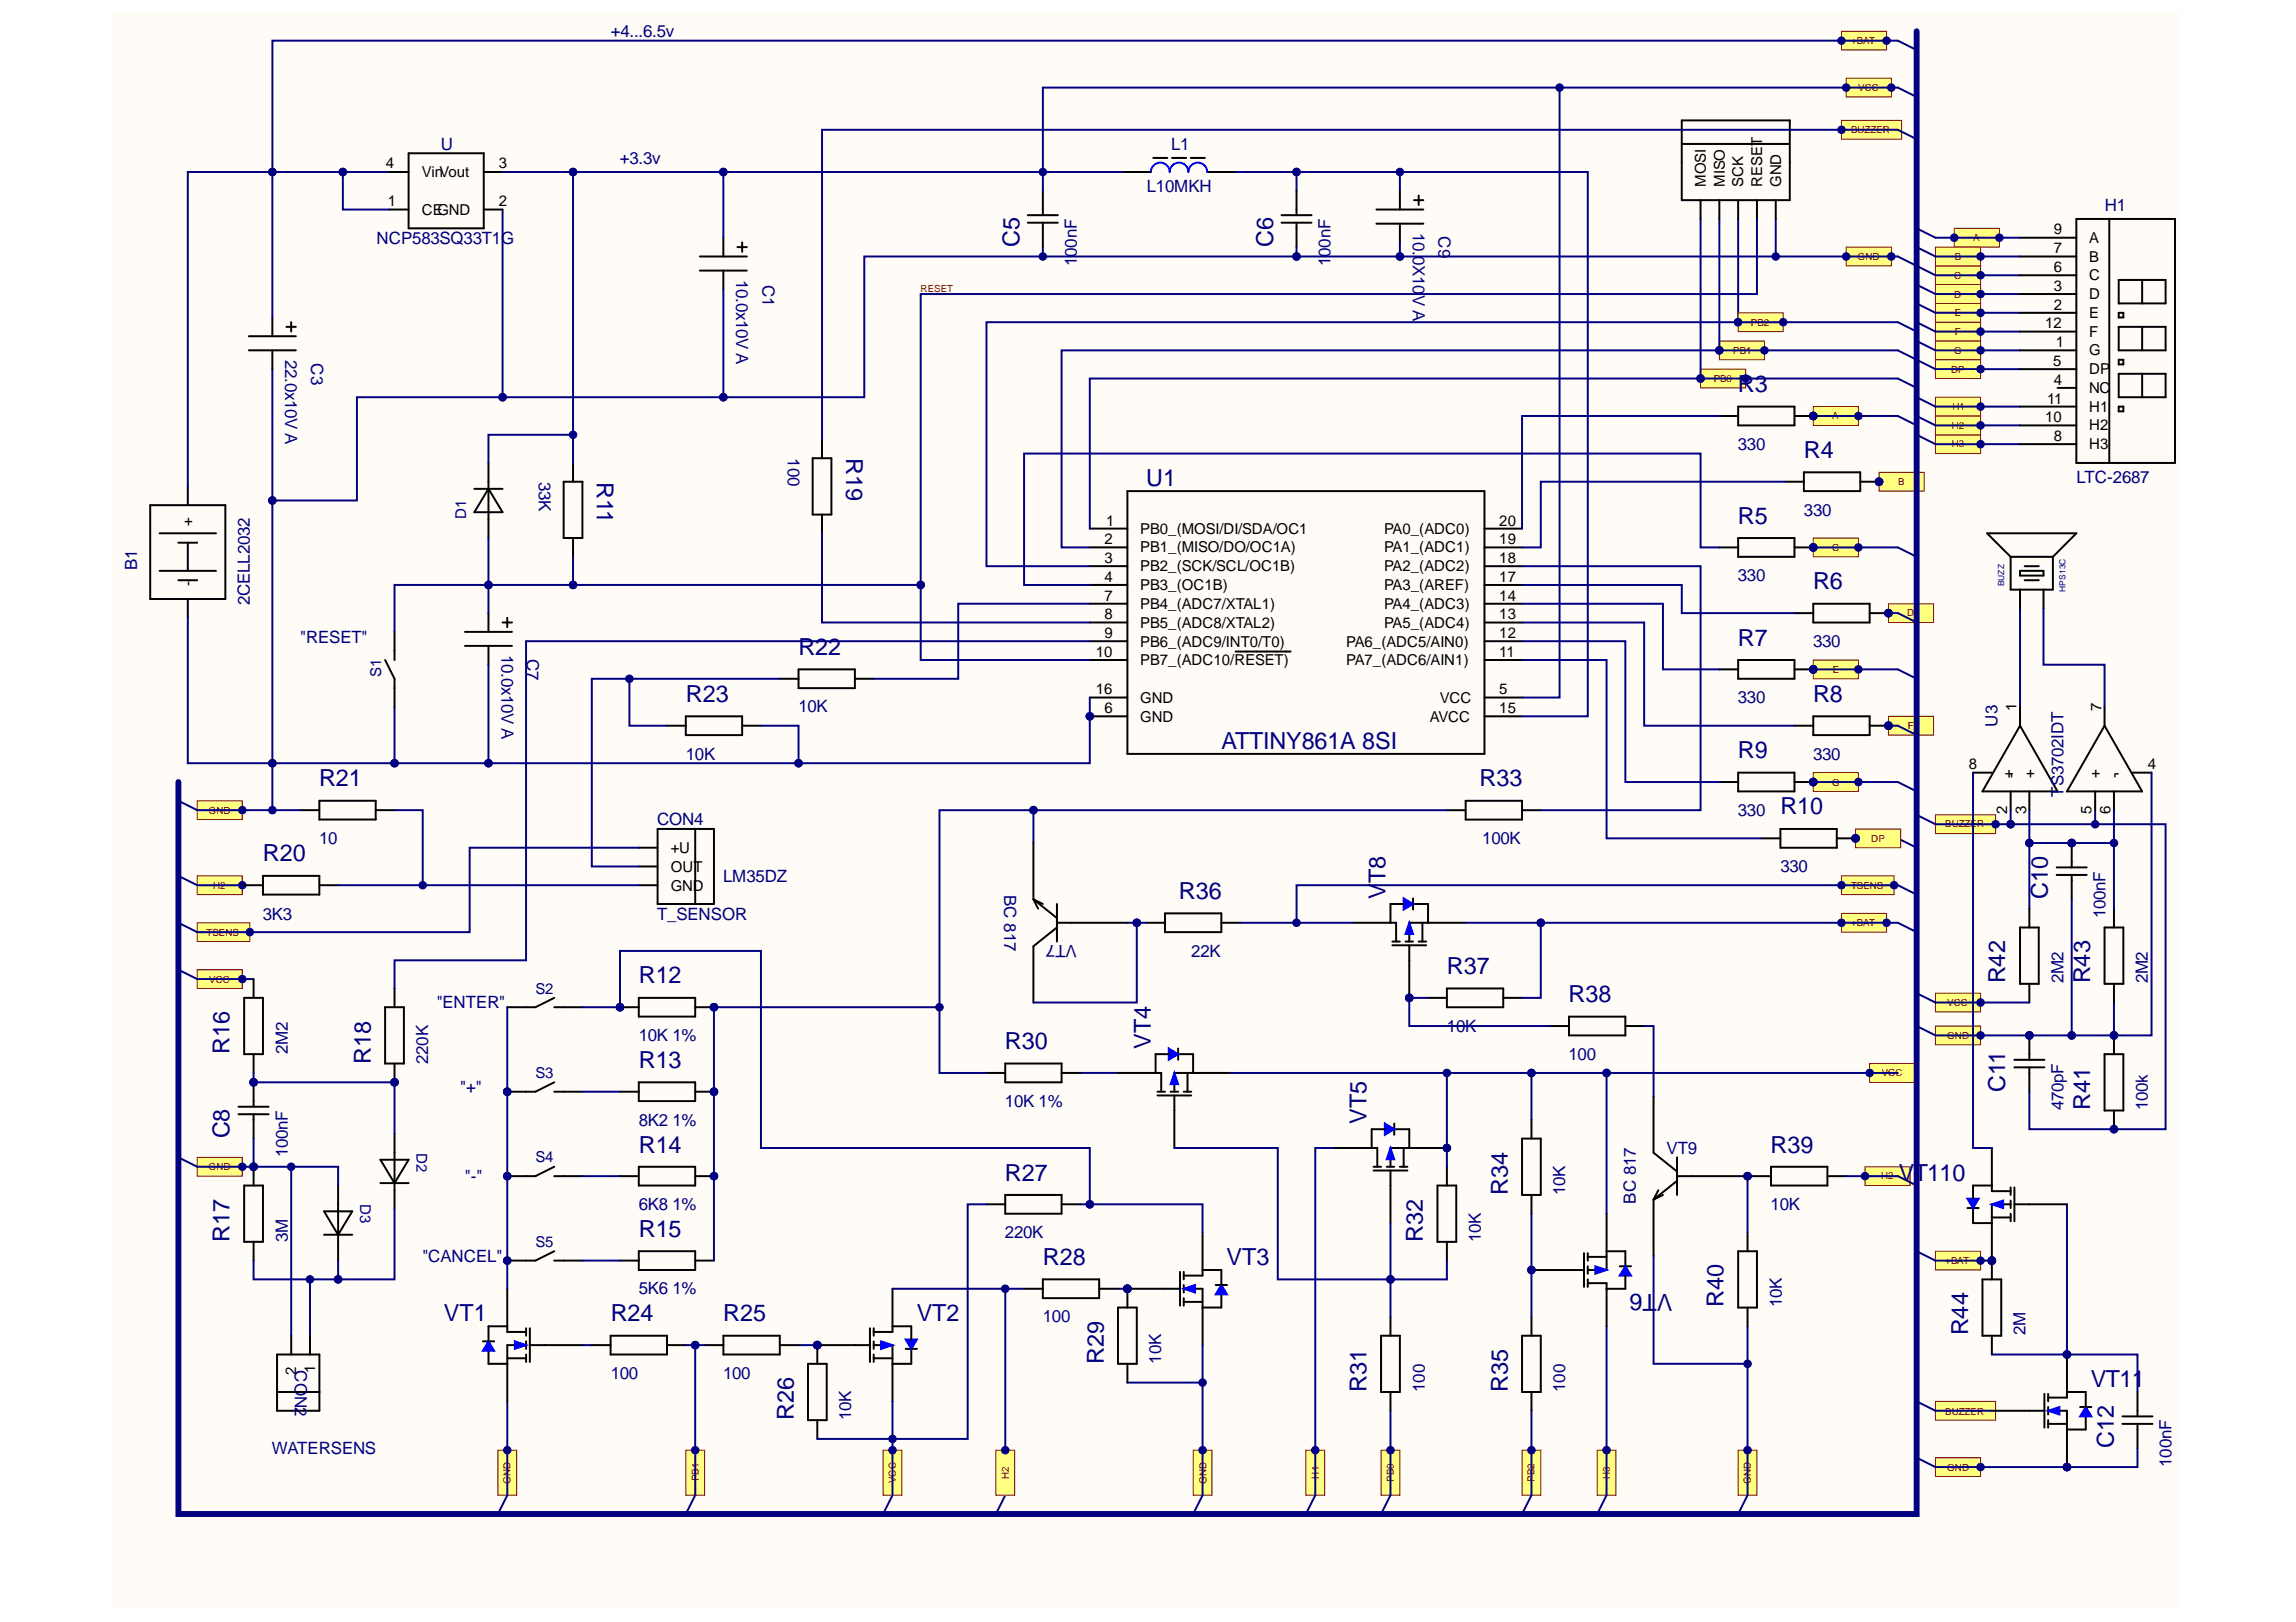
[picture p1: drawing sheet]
<svg xmlns="http://www.w3.org/2000/svg" width="297mm" height="210mm" viewBox="0 0 297 210" stroke-linecap="round" stroke-linejoin="round" font-family="sans-serif">
<defs><g id="words">
<g font-size="3" fill="#000080">
<text x="131.9" y="31.9" transform="rotate(-90 131.9 31.9)">C5</text>
<text x="164.7" y="31.9" transform="rotate(-90 164.7 31.9)">C6</text>
<text x="224.8" y="50.8">R3</text>
<text x="109.5" y="59.3" transform="rotate(90 109.5 59.3)">R19</text>
<text x="233.4" y="59.2">R4</text>
<text x="77.2" y="62.4" transform="rotate(90 77.2 62.4)">R11</text>
<text x="148.3" y="62.9">U1</text>
<text x="224.8" y="67.8">R5</text>
<text x="234.6" y="76.2">R6</text>
<text x="224.8" y="83.6">R7</text>
<text x="103.3" y="84.8">R22</text>
<text x="88.7" y="90.9">R23</text>
<text x="234.6" y="90.9">R8</text>
<text x="41.3" y="101.8">R21</text>
<text x="158" y="96.9">ATTINY861A 8SI</text>
<text x="191.4" y="101.8">R33</text>
<text x="224.8" y="98.1">R9</text>
<text x="230.3" y="105.4">R10</text>
<text x="34" y="111.5">R20</text>
<text x="152.5" y="116.4">R36</text>
<text x="179.2" y="116.3" transform="rotate(-90 179.2 116.3)">V</text>
<text x="179.2" y="114.3" transform="rotate(-90 179.2 114.3)">T8</text>
<text x="264.9" y="116.4" transform="rotate(-90 264.9 116.4)">C10</text>
<text x="82.6" y="127.3">R12</text>
<text x="187.2" y="126.1">R37</text>
<text x="202.9" y="129.7">R38</text>
<text x="259.4" y="127.3" transform="rotate(-90 259.4 127.3)">R42</text>
<text x="270.4" y="127.3" transform="rotate(-90 270.4 127.3)">R43</text>
<text x="29.7" y="136.4" transform="rotate(-90 29.7 136.4)">R16</text>
<text x="48" y="137.7" transform="rotate(-90 48 137.7)">R18</text>
<text x="130" y="135.8">R30</text>
<text x="148.9" y="135.7" transform="rotate(-90 148.9 135.7)">VT4</text>
<text x="82.6" y="138.2">R13</text>
<text x="259.4" y="141.3" transform="rotate(-90 259.4 141.3)">C11</text>
<text x="270.4" y="143.7" transform="rotate(-90 270.4 143.7)">R41</text>
<text x="29.7" y="147.3" transform="rotate(-90 29.7 147.3)">C8</text>
<text x="82.6" y="149.2">R14</text>
<text x="176.8" y="145.4" transform="rotate(-90 176.8 145.4)">VT5</text>
<text x="229.1" y="149.2">R39</text>
<text x="130" y="152.8">R27</text>
<text x="195.1" y="154.7" transform="rotate(-90 195.1 154.7)">R34</text>
<text x="245.6" y="152.8">VT110</text>
<text x="29.7" y="160.7" transform="rotate(-90 29.7 160.7)">R17</text>
<text x="82.6" y="160.1">R15</text>
<text x="184.1" y="160.7" transform="rotate(-90 184.1 160.7)">R32</text>
<text x="134.9" y="163.7">R28</text>
<text x="158.7" y="163.7">VT3</text>
<text x="216.4" y="167.4" transform="rotate(-180 216.4 167.4)">VT6</text>
<text x="57.4" y="171">VT1</text>
<text x="79" y="171">R24</text>
<text x="93.6" y="171">R25</text>
<text x="118.6" y="171">VT2</text>
<text x="223" y="169.2" transform="rotate(-90 223 169.2)">R40</text>
<text x="254.6" y="172.8" transform="rotate(-90 254.6 172.8)">R44</text>
<text x="142.8" y="176.5" transform="rotate(-90 142.8 176.5)">R29</text>
<text x="270.5" y="179.5">VT11</text>
<text x="102.7" y="183.8" transform="rotate(-90 102.7 183.8)">R26</text>
<text x="176.8" y="180.1" transform="rotate(-90 176.8 180.1)">R31</text>
<text x="195.1" y="180.1" transform="rotate(-90 195.1 180.1)">R35</text>
<text x="273.5" y="187.4" transform="rotate(-90 273.5 187.4)">C12</text>
</g>
<g font-size="2.2" fill="#000080">
<text x="79" y="4.8">+4...6.5v</text>
<text x="57" y="19.4">U</text>
<text x="80.2" y="21.2">+3.3v</text>
<text x="151.5" y="19.4">L1</text>
<text x="148.4" y="24.8">L10MKH</text>
<text x="272.3" y="27.3">H1</text>
<text x="48.7" y="31.5">NCP583SQ33T1G</text>
<text x="139.3" y="34.4" transform="rotate(-90 139.3 34.4)">100nF</text>
<text x="172.1" y="34.4" transform="rotate(-90 172.1 34.4)">100nF</text>
<text x="182.8" y="30.2" transform="rotate(90 182.8 30.2)">10.0X10</text>
<text x="186.1" y="30.6" transform="rotate(90 186.1 30.6)">C9</text>
<text x="95.2" y="36.3" transform="rotate(90 95.2 36.3)">10.0x10V A</text>
<text x="98.6" y="36.8" transform="rotate(90 98.6 36.8)">C1</text>
<text x="182.8" y="38.1" transform="rotate(90 182.8 38.1)">V A</text>
<text x="36.9" y="46.6" transform="rotate(90 36.9 46.6)">22.0x10V A</text>
<text x="40.3" y="47" transform="rotate(90 40.3 47)">C3</text>
<text x="101.9" y="59.3" transform="rotate(90 101.9 59.3)">100</text>
<text x="224.8" y="58.2">330</text>
<text x="69.7" y="62.4" transform="rotate(90 69.7 62.4)">33K</text>
<text x="268.7" y="62.5">LTC-2687</text>
<text x="233.4" y="66.8">330</text>
<text x="17.8" y="73.8" transform="rotate(-90 17.8 73.8)">B1</text>
<text x="224.8" y="75.2">330</text>
<text x="32.3" y="78.3" transform="rotate(-90 32.3 78.3)">2CELL2032</text>
<text x="38.8" y="83.2">&quot;RESET&quot;</text>
<text x="234.6" y="83.8">330</text>
<text x="64.9" y="84.8" transform="rotate(90 64.9 84.8)">10.0x10V A</text>
<text x="68.2" y="85.3" transform="rotate(90 68.2 85.3)">C7</text>
<text x="103.3" y="92.2">10K</text>
<text x="224.8" y="91">330</text>
<text x="258.4" y="94.1" transform="rotate(-90 258.4 94.1)">U3</text>
<text x="88.7" y="98.3">10K</text>
<text x="234.6" y="98.3">330</text>
<text x="85" y="106.8">CON4</text>
<text x="224.8" y="105.6">330</text>
<text x="267" y="103.1" transform="rotate(-90 267 103.1)">TS3702IDT</text>
<text x="41.3" y="109.3">10</text>
<text x="191.8" y="109.3">100K</text>
<text x="230.3" y="112.9">330</text>
<text x="34" y="119">3K3</text>
<text x="85" y="119">T_SENSOR</text>
<text x="93.6" y="114.1">LM35DZ</text>
<text x="129.9" y="115.9" transform="rotate(90 129.9 115.9)">BC 817</text>
<text x="272.4" y="118.8" transform="rotate(-90 272.4 118.8)">100nF</text>
<text x="139.3" y="122.3" transform="rotate(-180 139.3 122.3)">VT7</text>
<text x="154.1" y="123.8">22K</text>
<text x="56.5" y="130.5">&quot;ENTER&quot;</text>
<text x="267" y="127.3" transform="rotate(-90 267 127.3)">2M2</text>
<text x="277.9" y="127.3" transform="rotate(-90 277.9 127.3)">2M2</text>
<text x="37.2" y="136.4" transform="rotate(-90 37.2 136.4)">2M2</text>
<text x="55.4" y="137.7" transform="rotate(-90 55.4 137.7)">220K</text>
<text x="82.6" y="134.7">10K 1%</text>
<text x="187.2" y="133.5">10K</text>
<text x="202.9" y="137.2">100</text>
<text x="59.6" y="141.4">&quot;+&quot;</text>
<text x="130" y="143.2">10K 1%</text>
<text x="267" y="143.7" transform="rotate(-90 267 143.7)">470pF</text>
<text x="277.9" y="143.7" transform="rotate(-90 277.9 143.7)">100k</text>
<text x="37.2" y="149.8" transform="rotate(-90 37.2 149.8)">100nF</text>
<text x="82.6" y="145.7">8K2</text>
<text x="87" y="145.7">1%</text>
<text x="215.6" y="149.3">VT9</text>
<text x="60.1" y="153">&quot;-&quot;</text>
<text x="202.5" y="154.7" transform="rotate(-90 202.5 154.7)">10K</text>
<text x="211.6" y="155.8" transform="rotate(-90 211.6 155.8)">BC 817</text>
<text x="37.2" y="160.7" transform="rotate(-90 37.2 160.7)">3M</text>
<text x="82.6" y="156.6">6K8</text>
<text x="87" y="156.6">1%</text>
<text x="130" y="160.2">220K</text>
<text x="191.6" y="160.7" transform="rotate(-90 191.6 160.7)">10K</text>
<text x="229.1" y="156.6">10K</text>
<text x="54.6" y="163.3">&quot;CANCEL&quot;</text>
<text x="82.6" y="167.5">5K6</text>
<text x="87" y="167.5">1%</text>
<text x="134.9" y="171.1">100</text>
<text x="230.5" y="169.2" transform="rotate(-90 230.5 169.2)">10K</text>
<text x="262.1" y="172.8" transform="rotate(-90 262.1 172.8)">2M</text>
<text x="38.1" y="177.3" transform="rotate(90 38.1 177.3)">CO</text>
<text x="79" y="178.5">100</text>
<text x="93.6" y="178.5">100</text>
<text x="150.2" y="176.5" transform="rotate(-90 150.2 176.5)">10K</text>
<text x="38.1" y="180.6" transform="rotate(90 38.1 180.6)">N2</text>
<text x="110.1" y="183.8" transform="rotate(-90 110.1 183.8)">10K</text>
<text x="184.3" y="180.1" transform="rotate(-90 184.3 180.1)">100</text>
<text x="202.5" y="180.1" transform="rotate(-90 202.5 180.1)">100</text>
<text x="35.2" y="188.2">WATERSENS</text>
<text x="280.9" y="189.8" transform="rotate(-90 280.9 189.8)">100nF</text>
</g>
<g font-size="1.9">
<text x="49.9" y="21.8">4</text>
<text x="54.6" y="22.9">VinVout</text>
<text x="64.5" y="21.8">3</text>
<text x="50.2" y="26.7">1</text>
<text x="54.6" y="27.8">CEGND</text>
<text x="64.5" y="26.7">2</text>
<text x="220.7" y="24.2" transform="rotate(-90 220.7 24.2)">MOSI</text>
<text x="223.1" y="24.2" transform="rotate(-90 223.1 24.2)">MISO</text>
<text x="225.5" y="24.2" transform="rotate(-90 225.5 24.2)">SCK</text>
<text x="228" y="24.2" transform="rotate(-90 228 24.2)">RESET</text>
<text x="230.4" y="24.2" transform="rotate(-90 230.4 24.2)">GND</text>
<text x="265.7" y="30.3">9</text>
<text x="265.7" y="35.2">6</text>
<text x="265.7" y="32.8">7</text>
<text x="270.3" y="31.4">A</text>
<text x="270.3" y="33.9">B</text>
<text x="265.7" y="37.6">3</text>
<text x="265.7" y="40.1">2</text>
<text x="270.3" y="38.7">D</text>
<text x="270.3" y="36.3">C</text>
<text x="270.3" y="41.2">E</text>
<text x="264.6" y="42.5">12</text>
<text x="265.6" y="47.3">5</text>
<text x="265.9" y="45">1</text>
<text x="270.3" y="46">G</text>
<text x="270.3" y="43.6">F</text>
<text x="264.8" y="52.2">11</text>
<text x="265.7" y="49.8">4</text>
<text x="270.3" y="53.3">H1</text>
<text x="270.3" y="48.4">DP</text>
<text x="270.3" y="50.9">NC</text>
<text x="264.6" y="54.6">10</text>
<text x="265.7" y="57">8</text>
<text x="270.3" y="58.1">H3</text>
<text x="270.3" y="55.7">H2</text>
<text x="25" y="68.1" transform="rotate(-90 25 68.1)">+</text>
<text x="142.9" y="70.4">2</text>
<text x="143.1" y="68">1</text>
<text x="147.5" y="69">PB0_(MOSI/DI/SDA/OC1</text>
<text x="147.5" y="71.5">PB1_(MISO/DO/OC1A)</text>
<text x="179.1" y="69">PA0_(ADC0)</text>
<text x="179.1" y="71.5">PA1_(ADC1)</text>
<text x="194" y="68">20</text>
<text x="194" y="70.4">19</text>
<text x="25" y="75.8" transform="rotate(-90 25 75.8)">-</text>
<text x="142.9" y="75.3">4</text>
<text x="142.9" y="72.8">3</text>
<text x="142.9" y="77.8">7</text>
<text x="147.5" y="76.4">PB3_(OC1B)</text>
<text x="147.5" y="73.9">PB2_(SCK/SCL/OC1B)</text>
<text x="179.1" y="76.4">PA3_(AREF)</text>
<text x="179.1" y="73.9">PA2_(ADC2)</text>
<text x="194" y="75.3">17</text>
<text x="194" y="72.8">18</text>
<text x="194" y="77.8">14</text>
<text x="142.9" y="82.6">9</text>
<text x="142.9" y="80.1">8</text>
<text x="147.5" y="83.7">PB6_(ADC9/INT0/T0)</text>
<text x="147.5" y="81.2">PB5_(ADC8/XTAL2)</text>
<text x="147.5" y="78.8">PB4_(ADC7/XTAL1)</text>
<text x="174.2" y="83.7">PA6_(ADC5/AIN0)</text>
<text x="179.1" y="81.2">PA5_(ADC4)</text>
<text x="179.1" y="78.8">PA4_(ADC3)</text>
<text x="194" y="82.6">12</text>
<text x="194" y="80.1">13</text>
<text x="141.8" y="85">10</text>
<text x="141.8" y="89.8">16</text>
<text x="147.5" y="86.1">PB7_(ADC10/RESET)</text>
<text x="174.2" y="86.1">PA7_(ADC6/AIN1)</text>
<text x="194" y="85">11</text>
<text x="194" y="89.8">5</text>
<text x="142.9" y="92.3">6</text>
<text x="147.5" y="90.9">GND</text>
<text x="147.5" y="93.4">GND</text>
<text x="185" y="93.4">AVCC</text>
<text x="186.3" y="90.9">VCC</text>
<text x="194" y="92.3">15</text>
<text x="260.9" y="91.9" transform="rotate(-90 260.9 91.9)">1</text>
<text x="271.9" y="91.9" transform="rotate(-90 271.9 91.9)">7</text>
<text x="254.7" y="99.6">8</text>
<text x="259.3" y="100.7">+</text>
<text x="260.8" y="100.7" transform="rotate(-90 260.8 100.7)">-</text>
<text x="263.2" y="100.7" transform="rotate(-90 263.2 100.7)">+</text>
<text x="271.7" y="100.7" transform="rotate(-90 271.7 100.7)">+</text>
<text x="273.6" y="100.7">-</text>
<text x="274.2" y="100.7" transform="rotate(-90 274.2 100.7)">-</text>
<text x="277.9" y="99.6">4</text>
<text x="259.7" y="105.3" transform="rotate(-90 259.7 105.3)">2</text>
<text x="262.1" y="105.4" transform="rotate(-90 262.1 105.4)">3</text>
<text x="270.6" y="105.4" transform="rotate(-90 270.6 105.4)">5</text>
<text x="273.1" y="105.4" transform="rotate(-90 273.1 105.4)">6</text>
<text x="86.8" y="112.8">OUT</text>
<text x="86.8" y="110.4">+U</text>
<text x="86.8" y="115.3">GND</text>
<text x="38.3" y="178" transform="rotate(-90 38.3 178)">2</text>
<text x="40.8" y="177.7" transform="rotate(-90 40.8 177.7)">1</text>
</g>
<g font-size="1.9" fill="#000080">
<text x="60.3" y="67.2" transform="rotate(-90 60.3 67.2)">D1</text>
<text x="49.3" y="87.6" transform="rotate(-90 49.3 87.6)">S1</text>
<text x="69.3" y="128.6">S2</text>
<text x="69.3" y="139.5">S3</text>
<text x="53.9" y="149.2" transform="rotate(90 53.9 149.2)">D2</text>
<text x="46.6" y="155.8" transform="rotate(90 46.6 155.8)">D3</text>
<text x="69.3" y="150.4">S4</text>
<text x="69.3" y="161.4">S5</text>
</g>
<g font-size="1.3" fill="#800000">
<text x="239.5" y="5.7">+BAT</text>
<text x="240.4" y="11.7">VCC</text>
<text x="239.5" y="17.2">BUZZER</text>
<text x="240.3" y="33.6">GND</text>
<text x="252.9" y="33.6">B</text>
<text x="255.3" y="31.2">A</text>
<text x="119.1" y="37.8">RESET</text>
<text x="252.8" y="36.1">C</text>
<text x="252.8" y="38.5">D</text>
<text x="252.9" y="40.9">E</text>
<text x="224.2" y="45.8">PB1</text>
<text x="226.5" y="42.2">PB2</text>
<text x="252.8" y="45.8">G</text>
<text x="252.9" y="43.4">F</text>
<text x="221.7" y="49.4">PB0</text>
<text x="252.4" y="48.3">DP</text>
<text x="252.6" y="53.1">H1</text>
<text x="237" y="54.3">A</text>
<text x="252.5" y="57.9">H3</text>
<text x="252.5" y="55.5">H2</text>
<text x="245.6" y="62.8">B</text>
<text x="237" y="71.3">C</text>
<text x="246.7" y="79.8">D</text>
<text x="237.1" y="87">E</text>
<text x="246.8" y="94.4">F</text>
<text x="237" y="101.7">G</text>
<text x="27" y="105.3">GND</text>
<text x="251.7" y="107.1">BUZZER</text>
<text x="242.1" y="108.9">DP</text>
<text x="27.6" y="115">H2</text>
<text x="239.5" y="115">TSENS</text>
<text x="239.5" y="119.8">+BAT</text>
<text x="26.7" y="121.1">TSENS</text>
<text x="27.1" y="127.2">VCC</text>
<text x="251.9" y="130.2">VCC</text>
<text x="251.9" y="134.5">GND</text>
<text x="243.4" y="139.3">VCC</text>
<text x="27" y="151.4">GND</text>
<text x="243.4" y="152.6">H2</text>
<text x="251.7" y="163.6">+BAT</text>
<text x="251.7" y="183.1">BUZZER</text>
<text x="90.4" y="191.7" transform="rotate(-90 90.4 191.7)">PB1</text>
<text x="115.9" y="191.9" transform="rotate(-90 115.9 191.9)">VCC</text>
<text x="130.5" y="191.4" transform="rotate(-90 130.5 191.4)">H2</text>
<text x="170.6" y="191.3" transform="rotate(-90 170.6 191.3)">H1</text>
<text x="180.3" y="191.8" transform="rotate(-90 180.3 191.8)">PB0</text>
<text x="198.5" y="191.8" transform="rotate(-90 198.5 191.8)">PB2</text>
<text x="208.3" y="191.4" transform="rotate(-90 208.3 191.4)">H3</text>
<text x="251.9" y="190.3">GND</text>
<text x="66.1" y="192" transform="rotate(-90 66.1 192)">GND</text>
<text x="156.1" y="192" transform="rotate(-90 156.1 192)">GND</text>
<text x="226.5" y="192" transform="rotate(-90 226.5 192)">GND</text>
</g>
<g font-size="1.1" fill="#000080">
<text x="259.3" y="75.9" transform="rotate(-90 259.3 75.9)">BUZZ</text>
<text x="267.2" y="76.6" transform="rotate(-90 267.2 76.6)">HPS13C</text>
</g>
</g></defs>
<g fill="#fffcf8">
<path d="M14.6 1.6h267.4v206.5h-267.4z" fill-rule="evenodd"/>
<path d="M14.6 1.6h267.4v206.5h-267.4z" fill-rule="evenodd"/>
</g>
<path d="M25.5 149.8h5.8v2.4h-5.8z" fill-rule="evenodd" fill="#ffff80"/>
<path d="M25.5 149.8h5.8v2.4h-5.8z" fill="none" stroke="#800000" stroke-width=".13"/>
<circle cx="31.3" cy="151" r=".49" fill="#000080"/>
<circle cx="31.3" cy="151" r=".49" fill="none" stroke="#000080" stroke-width=".13"/>
<path d="M25.5 125.5h5.8v2.4h-5.8z" fill-rule="evenodd" fill="#ffff80"/>
<path d="M25.5 125.5h5.8v2.4h-5.8z" fill="none" stroke="#800000" stroke-width=".13"/>
<circle cx="31.3" cy="126.7" r=".49" fill="#000080"/>
<circle cx="31.3" cy="126.7" r=".49" fill="none" stroke="#000080" stroke-width=".13"/>
<path d="M25.5 113.3h5.8v2.5h-5.8z" fill-rule="evenodd" fill="#ffff80"/>
<path d="M25.5 113.3h5.8v2.5h-5.8z" fill="none" stroke="#800000" stroke-width=".13"/>
<circle cx="31.3" cy="114.6" r=".49" fill="#000080"/>
<circle cx="31.3" cy="114.6" r=".49" fill="none" stroke="#000080" stroke-width=".13"/>
<path d="M25.5 103.6h5.8v2.5h-5.8z" fill-rule="evenodd" fill="#ffff80"/>
<path d="M25.5 103.6h5.8v2.5h-5.8z" fill="none" stroke="#800000" stroke-width=".13"/>
<circle cx="31.3" cy="104.8" r=".49" fill="#000080"/>
<circle cx="31.3" cy="104.8" r=".49" fill="none" stroke="#000080" stroke-width=".13"/>
<path d="M44.4 22.3h6" fill="none" stroke="#000080" stroke-width=".25"/>
<circle cx="44.4" cy="22.3" r=".49" fill="#000080"/>
<circle cx="44.4" cy="22.3" r=".49" fill="none" stroke="#000080" stroke-width=".13"/>
<path d="M75.3 174.1h1.3M103.3 174.1h2.4" fill="none" stroke="#000080" stroke-width=".25"/>
<circle cx="105.7" cy="174.1" r=".49" fill="#000080"/>
<circle cx="105.7" cy="174.1" r=".49" fill="none" stroke="#000080" stroke-width=".13"/>
<path d="M181.1 22.3v2.4M139.8 138.8h4.8" fill="none" stroke="#000080" stroke-width=".25"/>
<circle cx="181.1" cy="22.3" r=".49" fill="#000080"/>
<circle cx="181.1" cy="22.3" r=".49" fill="none" stroke="#000080" stroke-width=".13"/>
<path d="M220 47.8h5.8v2.4h-5.8z" fill-rule="evenodd" fill="#ffff80"/>
<path d="M220 47.8h5.8v2.4h-5.8z" fill="none" stroke="#800000" stroke-width=".13"/>
<circle cx="220" cy="49" r=".49" fill="#000080"/>
<circle cx="220" cy="49" r=".49" fill="none" stroke="#000080" stroke-width=".13"/>
<circle cx="225.8" cy="49" r=".49" fill="#000080"/>
<circle cx="225.8" cy="49" r=".49" fill="none" stroke="#000080" stroke-width=".13"/>
<path d="M222.4 44.1h5.9v2.5h-5.9z" fill-rule="evenodd" fill="#ffff80"/>
<path d="M222.4 44.1h5.9v2.5h-5.9z" fill="none" stroke="#800000" stroke-width=".13"/>
<circle cx="222.4" cy="45.3" r=".49" fill="#000080"/>
<circle cx="222.4" cy="45.3" r=".49" fill="none" stroke="#000080" stroke-width=".13"/>
<circle cx="228.3" cy="45.3" r=".49" fill="#000080"/>
<circle cx="228.3" cy="45.3" r=".49" fill="none" stroke="#000080" stroke-width=".13"/>
<path d="M238.2 113.3h6.8v2.5h-6.8z" fill-rule="evenodd" fill="#ffff80"/>
<path d="M238.2 113.3h6.8v2.5h-6.8z" fill="none" stroke="#800000" stroke-width=".13"/>
<circle cx="238.2" cy="114.6" r=".49" fill="#000080"/>
<circle cx="238.2" cy="114.6" r=".49" fill="none" stroke="#000080" stroke-width=".13"/>
<circle cx="245" cy="114.6" r=".49" fill="#000080"/>
<circle cx="245" cy="114.6" r=".49" fill="none" stroke="#000080" stroke-width=".13"/>
<path d="M238.2 118.2h5.9v2.4h-5.9z" fill-rule="evenodd" fill="#ffff80"/>
<path d="M238.2 118.2h5.9v2.4h-5.9z" fill="none" stroke="#800000" stroke-width=".13"/>
<circle cx="238.2" cy="119.4" r=".49" fill="#000080"/>
<circle cx="238.2" cy="119.4" r=".49" fill="none" stroke="#000080" stroke-width=".13"/>
<circle cx="244.1" cy="119.4" r=".49" fill="#000080"/>
<circle cx="244.1" cy="119.4" r=".49" fill="none" stroke="#000080" stroke-width=".13"/>
<path d="M234.6 100h5.8v2.4h-5.8z" fill-rule="evenodd" fill="#ffff80"/>
<path d="M234.6 100h5.8v2.4h-5.8z" fill="none" stroke="#800000" stroke-width=".13"/>
<circle cx="234.6" cy="101.2" r=".49" fill="#000080"/>
<circle cx="234.6" cy="101.2" r=".49" fill="none" stroke="#000080" stroke-width=".13"/>
<circle cx="240.4" cy="101.2" r=".49" fill="#000080"/>
<circle cx="240.4" cy="101.2" r=".49" fill="none" stroke="#000080" stroke-width=".13"/>
<path d="M234.6 85.4h5.8v2.4h-5.8z" fill-rule="evenodd" fill="#ffff80"/>
<path d="M234.6 85.4h5.8v2.4h-5.8z" fill="none" stroke="#800000" stroke-width=".13"/>
<circle cx="234.6" cy="86.6" r=".49" fill="#000080"/>
<circle cx="234.6" cy="86.6" r=".49" fill="none" stroke="#000080" stroke-width=".13"/>
<circle cx="240.4" cy="86.6" r=".49" fill="#000080"/>
<circle cx="240.4" cy="86.6" r=".49" fill="none" stroke="#000080" stroke-width=".13"/>
<path d="M234.6 69.6h5.8v2.5h-5.8z" fill-rule="evenodd" fill="#ffff80"/>
<path d="M234.6 69.6h5.8v2.5h-5.8z" fill="none" stroke="#800000" stroke-width=".13"/>
<circle cx="234.6" cy="70.8" r=".49" fill="#000080"/>
<circle cx="234.6" cy="70.8" r=".49" fill="none" stroke="#000080" stroke-width=".13"/>
<circle cx="240.4" cy="70.8" r=".49" fill="#000080"/>
<circle cx="240.4" cy="70.8" r=".49" fill="none" stroke="#000080" stroke-width=".13"/>
<path d="M234.6 52.6h5.8v2.4h-5.8z" fill-rule="evenodd" fill="#ffff80"/>
<path d="M234.6 52.6h5.8v2.4h-5.8z" fill="none" stroke="#800000" stroke-width=".13"/>
<circle cx="234.6" cy="53.8" r=".49" fill="#000080"/>
<circle cx="234.6" cy="53.8" r=".49" fill="none" stroke="#000080" stroke-width=".13"/>
<circle cx="240.4" cy="53.8" r=".49" fill="#000080"/>
<circle cx="240.4" cy="53.8" r=".49" fill="none" stroke="#000080" stroke-width=".13"/>
<path d="M238.2 15.6h7.8v2.4h-7.8z" fill-rule="evenodd" fill="#ffff80"/>
<path d="M238.2 15.6h7.8v2.4h-7.8z" fill="none" stroke="#800000" stroke-width=".13"/>
<circle cx="238.2" cy="16.8" r=".49" fill="#000080"/>
<circle cx="238.2" cy="16.8" r=".49" fill="none" stroke="#000080" stroke-width=".13"/>
<path d="M238.2 4h5.9v2.5h-5.9z" fill-rule="evenodd" fill="#ffff80"/>
<path d="M238.2 4h5.9v2.5h-5.9z" fill="none" stroke="#800000" stroke-width=".13"/>
<circle cx="238.2" cy="5.3" r=".49" fill="#000080"/>
<circle cx="238.2" cy="5.3" r=".49" fill="none" stroke="#000080" stroke-width=".13"/>
<circle cx="244.1" cy="5.3" r=".49" fill="#000080"/>
<circle cx="244.1" cy="5.3" r=".49" fill="none" stroke="#000080" stroke-width=".13"/>
<path d="M241.3 151h5.8v2.4h-5.8z" fill-rule="evenodd" fill="#ffff80"/>
<path d="M241.3 151h5.8v2.4h-5.8z" fill="none" stroke="#800000" stroke-width=".13"/>
<circle cx="241.3" cy="152.2" r=".49" fill="#000080"/>
<circle cx="241.3" cy="152.2" r=".49" fill="none" stroke="#000080" stroke-width=".13"/>
<path d="M245.5 138.9l2.5 1.2M245.5 152.2l2.5 1.2" fill="none" stroke="#000080" stroke-width=".25"/>
<path d="M241.9 137.6h5.8v2.5h-5.8z" fill-rule="evenodd" fill="#ffff80"/>
<path d="M241.9 137.6h5.8v2.5h-5.8z" fill="none" stroke="#800000" stroke-width=".13"/>
<circle cx="241.9" cy="138.9" r=".49" fill="#000080"/>
<circle cx="241.9" cy="138.9" r=".49" fill="none" stroke="#000080" stroke-width=".13"/>
<path d="M244.3 92.7h5.9v2.4h-5.9z" fill-rule="evenodd" fill="#ffff80"/>
<path d="M244.3 92.7h5.9v2.4h-5.9z" fill="none" stroke="#800000" stroke-width=".13"/>
<circle cx="244.3" cy="93.9" r=".49" fill="#000080"/>
<circle cx="244.3" cy="93.9" r=".49" fill="none" stroke="#000080" stroke-width=".13"/>
<path d="M244.3 93.9h1.2l2.5 1.2" fill="none" stroke="#000080" stroke-width=".25"/>
<circle cx="244.3" cy="93.9" r=".49" fill="#000080"/>
<circle cx="244.3" cy="93.9" r=".49" fill="none" stroke="#000080" stroke-width=".13"/>
<path d="M244.3 78.1h5.9v2.5h-5.9z" fill-rule="evenodd" fill="#ffff80"/>
<path d="M244.3 78.1h5.9v2.5h-5.9z" fill="none" stroke="#800000" stroke-width=".13"/>
<circle cx="244.3" cy="79.3" r=".49" fill="#000080"/>
<circle cx="244.3" cy="79.3" r=".49" fill="none" stroke="#000080" stroke-width=".13"/>
<path d="M244.3 79.3h1.2l2.5 1.3" fill="none" stroke="#000080" stroke-width=".25"/>
<circle cx="244.3" cy="79.3" r=".49" fill="#000080"/>
<circle cx="244.3" cy="79.3" r=".49" fill="none" stroke="#000080" stroke-width=".13"/>
<path d="M250.4 188.6h5.8v2.5h-5.8z" fill-rule="evenodd" fill="#ffff80"/>
<path d="M250.4 188.6h5.8v2.5h-5.8z" fill="none" stroke="#800000" stroke-width=".13"/>
<circle cx="256.2" cy="189.9" r=".49" fill="#000080"/>
<circle cx="256.2" cy="189.9" r=".49" fill="none" stroke="#000080" stroke-width=".13"/>
<path d="M250.4 181.4h7.8v2.4h-7.8z" fill-rule="evenodd" fill="#ffff80"/>
<path d="M250.4 181.4h7.8v2.4h-7.8z" fill="none" stroke="#800000" stroke-width=".13"/>
<path d="M250.4 161.9h5.8v2.5h-5.8z" fill-rule="evenodd" fill="#ffff80"/>
<path d="M250.4 161.9h5.8v2.5h-5.8z" fill="none" stroke="#800000" stroke-width=".13"/>
<circle cx="256.2" cy="163.1" r=".49" fill="#000080"/>
<circle cx="256.2" cy="163.1" r=".49" fill="none" stroke="#000080" stroke-width=".13"/>
<path d="M250.4 132.8h5.8v2.4h-5.8z" fill-rule="evenodd" fill="#ffff80"/>
<path d="M250.4 132.8h5.8v2.4h-5.8z" fill="none" stroke="#800000" stroke-width=".13"/>
<circle cx="256.2" cy="134" r=".49" fill="#000080"/>
<circle cx="256.2" cy="134" r=".49" fill="none" stroke="#000080" stroke-width=".13"/>
<path d="M250.4 128.5h5.8v2.5h-5.8z" fill-rule="evenodd" fill="#ffff80"/>
<path d="M250.4 128.5h5.8v2.5h-5.8z" fill="none" stroke="#800000" stroke-width=".13"/>
<circle cx="256.2" cy="129.7" r=".49" fill="#000080"/>
<circle cx="256.2" cy="129.7" r=".49" fill="none" stroke="#000080" stroke-width=".13"/>
<path d="M250.4 105.4h7.8v2.5h-7.8z" fill-rule="evenodd" fill="#ffff80"/>
<path d="M250.4 105.4h7.8v2.5h-7.8z" fill="none" stroke="#800000" stroke-width=".13"/>
<circle cx="258.2" cy="106.7" r=".49" fill="#000080"/>
<circle cx="258.2" cy="106.7" r=".49" fill="none" stroke="#000080" stroke-width=".13"/>
<path d="M250.4 56.3h5.8v2.4h-5.8z" fill-rule="evenodd" fill="#ffff80"/>
<path d="M250.4 56.3h5.8v2.4h-5.8z" fill="none" stroke="#800000" stroke-width=".13"/>
<circle cx="256.2" cy="57.5" r=".49" fill="#000080"/>
<circle cx="256.2" cy="57.5" r=".49" fill="none" stroke="#000080" stroke-width=".13"/>
<path d="M250.4 51.4h5.8v2.4h-5.8z" fill-rule="evenodd" fill="#ffff80"/>
<path d="M250.4 51.4h5.8v2.4h-5.8z" fill="none" stroke="#800000" stroke-width=".13"/>
<circle cx="256.2" cy="52.6" r=".49" fill="#000080"/>
<circle cx="256.2" cy="52.6" r=".49" fill="none" stroke="#000080" stroke-width=".13"/>
<path d="M250.4 44.1h5.8v2.5h-5.8z" fill-rule="evenodd" fill="#ffff80"/>
<path d="M250.4 44.1h5.8v2.5h-5.8z" fill="none" stroke="#800000" stroke-width=".13"/>
<circle cx="256.2" cy="45.3" r=".49" fill="#000080"/>
<circle cx="256.2" cy="45.3" r=".49" fill="none" stroke="#000080" stroke-width=".13"/>
<path d="M250.4 41.7h5.8v2.4h-5.8z" fill-rule="evenodd" fill="#ffff80"/>
<path d="M250.4 41.7h5.8v2.4h-5.8z" fill="none" stroke="#800000" stroke-width=".13"/>
<circle cx="256.2" cy="42.9" r=".49" fill="#000080"/>
<circle cx="256.2" cy="42.9" r=".49" fill="none" stroke="#000080" stroke-width=".13"/>
<path d="M250.4 34.4h5.8v2.4h-5.8z" fill-rule="evenodd" fill="#ffff80"/>
<path d="M250.4 34.4h5.8v2.4h-5.8z" fill="none" stroke="#800000" stroke-width=".13"/>
<circle cx="256.2" cy="35.6" r=".49" fill="#000080"/>
<circle cx="256.2" cy="35.6" r=".49" fill="none" stroke="#000080" stroke-width=".13"/>
<path d="M250.4 36.8h5.8v2.5h-5.8z" fill-rule="evenodd" fill="#ffff80"/>
<path d="M250.4 36.8h5.8v2.5h-5.8z" fill="none" stroke="#800000" stroke-width=".13"/>
<circle cx="256.2" cy="38.1" r=".49" fill="#000080"/>
<circle cx="256.2" cy="38.1" r=".49" fill="none" stroke="#000080" stroke-width=".13"/>
<path d="M248 29.5l2.4 1.3" fill="none" stroke="#000080" stroke-width=".25"/>
<path d="M252.8 29.5h5.9v2.5h-5.9z" fill-rule="evenodd" fill="#ffff80"/>
<path d="M252.8 29.5h5.9v2.5h-5.9z" fill="none" stroke="#800000" stroke-width=".13"/>
<circle cx="252.8" cy="30.8" r=".49" fill="#000080"/>
<circle cx="252.8" cy="30.8" r=".49" fill="none" stroke="#000080" stroke-width=".13"/>
<circle cx="258.7" cy="30.8" r=".49" fill="#000080"/>
<circle cx="258.7" cy="30.8" r=".49" fill="none" stroke="#000080" stroke-width=".13"/>
<path d="M273.5 129.7v4.3" fill="none" stroke="#000080" stroke-width=".25"/>
<circle cx="273.5" cy="134" r=".49" fill="#000080"/>
<circle cx="273.5" cy="134" r=".49" fill="none" stroke="#000080" stroke-width=".13"/>
<path d="M25.5 119.4h6.8v2.4h-6.8z" fill-rule="evenodd" fill="#ffff80"/>
<path d="M25.5 119.4h6.8v2.4h-6.8z" fill="none" stroke="#800000" stroke-width=".13"/>
<circle cx="32.3" cy="120.6" r=".49" fill="#000080"/>
<circle cx="32.3" cy="120.6" r=".49" fill="none" stroke="#000080" stroke-width=".13"/>
<path d="M40.1 165.6v7.3" fill="none" stroke="#000080" stroke-width=".25"/>
<circle cx="40.1" cy="165.6" r=".49" fill="#000080"/>
<circle cx="40.1" cy="165.6" r=".49" fill="none" stroke="#000080" stroke-width=".13"/>
<path d="M37.7 151v21.9" fill="none" stroke="#000080" stroke-width=".25"/>
<circle cx="37.7" cy="151" r=".49" fill="#000080"/>
<circle cx="37.7" cy="151" r=".49" fill="none" stroke="#000080" stroke-width=".13"/>
<path d="M88.7 187.7h2.5v5.8h-2.5z" fill-rule="evenodd" fill="#ffff80"/>
<path d="M88.7 187.7h2.5v5.8h-2.5z" fill="none" stroke="#800000" stroke-width=".13"/>
<circle cx="89.9" cy="187.7" r=".49" fill="#000080"/>
<circle cx="89.9" cy="187.7" r=".49" fill="none" stroke="#000080" stroke-width=".13"/>
<path d="M133.7 104.8v4.3M115.5 193.5l-1.3 2.4" fill="none" stroke="#000080" stroke-width=".25"/>
<circle cx="133.7" cy="104.8" r=".49" fill="#000080"/>
<circle cx="133.7" cy="104.8" r=".49" fill="none" stroke="#000080" stroke-width=".13"/>
<path d="M134.9 32v1.2" fill="none" stroke="#000080" stroke-width=".25"/>
<circle cx="134.9" cy="33.2" r=".49" fill="#000080"/>
<circle cx="134.9" cy="33.2" r=".49" fill="none" stroke="#000080" stroke-width=".13"/>
<path d="M154.4 187.7h2.4v5.8h-2.4z" fill-rule="evenodd" fill="#ffff80"/>
<path d="M154.4 187.7h2.4v5.8h-2.4z" fill="none" stroke="#800000" stroke-width=".13"/>
<circle cx="155.6" cy="187.7" r=".49" fill="#000080"/>
<circle cx="155.6" cy="187.7" r=".49" fill="none" stroke="#000080" stroke-width=".13"/>
<path d="M155.6 193.5l-1.2 2.4" fill="none" stroke="#000080" stroke-width=".25"/>
<path d="M168.9 187.7h2.5v5.8h-2.5z" fill-rule="evenodd" fill="#ffff80"/>
<path d="M168.9 187.7h2.5v5.8h-2.5z" fill="none" stroke="#800000" stroke-width=".13"/>
<circle cx="170.2" cy="187.7" r=".49" fill="#000080"/>
<circle cx="170.2" cy="187.7" r=".49" fill="none" stroke="#000080" stroke-width=".13"/>
<path d="M178.7 187.7h2.4v5.8h-2.4z" fill-rule="evenodd" fill="#ffff80"/>
<path d="M178.7 187.7h2.4v5.8h-2.4z" fill="none" stroke="#800000" stroke-width=".13"/>
<circle cx="179.9" cy="187.7" r=".49" fill="#000080"/>
<circle cx="179.9" cy="187.7" r=".49" fill="none" stroke="#000080" stroke-width=".13"/>
<path d="M179.9 182.6v10.9l-1.2 2.4" fill="none" stroke="#000080" stroke-width=".25"/>
<path d="M196.9 187.7h2.4v5.8h-2.4z" fill-rule="evenodd" fill="#ffff80"/>
<path d="M196.9 187.7h2.4v5.8h-2.4z" fill="none" stroke="#800000" stroke-width=".13"/>
<circle cx="198.1" cy="187.7" r=".49" fill="#000080"/>
<circle cx="198.1" cy="187.7" r=".49" fill="none" stroke="#000080" stroke-width=".13"/>
<path d="M198.1 182.6v10.9l-1.2 2.4" fill="none" stroke="#000080" stroke-width=".25"/>
<path d="M206.6 187.7h2.5v5.8h-2.5z" fill-rule="evenodd" fill="#ffff80"/>
<path d="M206.6 187.7h2.5v5.8h-2.5z" fill="none" stroke="#800000" stroke-width=".13"/>
<circle cx="207.8" cy="187.7" r=".49" fill="#000080"/>
<circle cx="207.8" cy="187.7" r=".49" fill="none" stroke="#000080" stroke-width=".13"/>
<path d="M238.8 32h5.9v2.4h-5.9z" fill-rule="evenodd" fill="#ffff80"/>
<path d="M238.8 32h5.9v2.4h-5.9z" fill="none" stroke="#800000" stroke-width=".13"/>
<circle cx="238.8" cy="33.2" r=".49" fill="#000080"/>
<circle cx="238.8" cy="33.2" r=".49" fill="none" stroke="#000080" stroke-width=".13"/>
<circle cx="244.7" cy="33.2" r=".49" fill="#000080"/>
<circle cx="244.7" cy="33.2" r=".49" fill="none" stroke="#000080" stroke-width=".13"/>
<path d="M238.8 10.1h5.9v2.5h-5.9z" fill-rule="evenodd" fill="#ffff80"/>
<path d="M238.8 10.1h5.9v2.5h-5.9z" fill="none" stroke="#800000" stroke-width=".13"/>
<circle cx="238.8" cy="11.3" r=".49" fill="#000080"/>
<circle cx="238.8" cy="11.3" r=".49" fill="none" stroke="#000080" stroke-width=".13"/>
<circle cx="244.7" cy="11.3" r=".49" fill="#000080"/>
<circle cx="244.7" cy="11.3" r=".49" fill="none" stroke="#000080" stroke-width=".13"/>
<path d="M243.1 62.3h2.4l2.5 1.3" fill="none" stroke="#000080" stroke-width=".25"/>
<circle cx="243.1" cy="62.3" r=".49" fill="#000080"/>
<circle cx="243.1" cy="62.3" r=".49" fill="none" stroke="#000080" stroke-width=".13"/>
<path d="M243.1 61.1h5.8v2.5h-5.8z" fill-rule="evenodd" fill="#ffff80"/>
<path d="M243.1 61.1h5.8v2.5h-5.8z" fill="none" stroke="#800000" stroke-width=".13"/>
<circle cx="243.1" cy="62.3" r=".49" fill="#000080"/>
<circle cx="243.1" cy="62.3" r=".49" fill="none" stroke="#000080" stroke-width=".13"/>
<path d="M250.4 32h5.8v2.4h-5.8z" fill-rule="evenodd" fill="#ffff80"/>
<path d="M250.4 32h5.8v2.4h-5.8z" fill="none" stroke="#800000" stroke-width=".13"/>
<circle cx="256.2" cy="33.2" r=".49" fill="#000080"/>
<circle cx="256.2" cy="33.2" r=".49" fill="none" stroke="#000080" stroke-width=".13"/>
<path d="M250.4 46.6h5.8v2.4h-5.8z" fill-rule="evenodd" fill="#ffff80"/>
<path d="M250.4 46.6h5.8v2.4h-5.8z" fill="none" stroke="#800000" stroke-width=".13"/>
<circle cx="256.2" cy="47.8" r=".49" fill="#000080"/>
<circle cx="256.2" cy="47.8" r=".49" fill="none" stroke="#000080" stroke-width=".13"/>
<path d="M250.4 39.3h5.8v2.4h-5.8z" fill-rule="evenodd" fill="#ffff80"/>
<path d="M250.4 39.3h5.8v2.4h-5.8z" fill="none" stroke="#800000" stroke-width=".13"/>
<circle cx="256.2" cy="40.5" r=".49" fill="#000080"/>
<circle cx="256.2" cy="40.5" r=".49" fill="none" stroke="#000080" stroke-width=".13"/>
<path d="M250.4 53.8h5.8v2.5h-5.8z" fill-rule="evenodd" fill="#ffff80"/>
<path d="M250.4 53.8h5.8v2.5h-5.8z" fill="none" stroke="#800000" stroke-width=".13"/>
<circle cx="256.2" cy="55.1" r=".49" fill="#000080"/>
<circle cx="256.2" cy="55.1" r=".49" fill="none" stroke="#000080" stroke-width=".13"/>
<path d="M271.1 104.8v1.9" fill="none" stroke="#000080" stroke-width=".25"/>
<circle cx="271.1" cy="106.7" r=".49" fill="#000080"/>
<circle cx="271.1" cy="106.7" r=".49" fill="none" stroke="#000080" stroke-width=".13"/>
<path d="M35.2 47.8v17" fill="none" stroke="#000080" stroke-width=".25"/>
<circle cx="35.2" cy="64.8" r=".49" fill="#000080"/>
<circle cx="35.2" cy="64.8" r=".49" fill="none" stroke="#000080" stroke-width=".13"/>
<path d="M65 27.1v24.3" fill="none" stroke="#000080" stroke-width=".25"/>
<circle cx="65" cy="51.4" r=".49" fill="#000080"/>
<circle cx="65" cy="51.4" r=".49" fill="none" stroke="#000080" stroke-width=".13"/>
<path d="M220 28.3v20.7" fill="none" stroke="#000080" stroke-width=".25"/>
<circle cx="220" cy="49" r=".49" fill="#000080"/>
<circle cx="220" cy="49" r=".49" fill="none" stroke="#000080" stroke-width=".13"/>
<path d="M224.9 28.3v13.4" fill="none" stroke="#000080" stroke-width=".25"/>
<circle cx="224.9" cy="41.7" r=".49" fill="#000080"/>
<circle cx="224.9" cy="41.7" r=".49" fill="none" stroke="#000080" stroke-width=".13"/>
<path d="M222.4 28.3v17" fill="none" stroke="#000080" stroke-width=".25"/>
<circle cx="222.4" cy="45.3" r=".49" fill="#000080"/>
<circle cx="222.4" cy="45.3" r=".49" fill="none" stroke="#000080" stroke-width=".13"/>
<path d="M229.7 28.3v4.9" fill="none" stroke="#000080" stroke-width=".25"/>
<circle cx="229.7" cy="33.2" r=".49" fill="#000080"/>
<circle cx="229.7" cy="33.2" r=".49" fill="none" stroke="#000080" stroke-width=".13"/>
<path d="M261.3 78.7v12.8M267.4 155.8v19.5" fill="none" stroke="#000080" stroke-width=".25"/>
<circle cx="267.4" cy="175.3" r=".49" fill="#000080"/>
<circle cx="267.4" cy="175.3" r=".49" fill="none" stroke="#000080" stroke-width=".13"/>
<path d="M89.9 174.1v19.4l-1.2 2.4" fill="none" stroke="#000080" stroke-width=".25"/>
<circle cx="89.9" cy="174.1" r=".49" fill="#000080"/>
<circle cx="89.9" cy="174.1" r=".49" fill="none" stroke="#000080" stroke-width=".13"/>
<path d="M130.1 166.8v26.7l-1.3 2.4" fill="none" stroke="#000080" stroke-width=".25"/>
<circle cx="130.1" cy="166.8" r=".49" fill="#000080"/>
<circle cx="130.1" cy="166.8" r=".49" fill="none" stroke="#000080" stroke-width=".13"/>
<path d="M23.1 113.3l2.4 1.3h6.1M23.1 103.6l2.4 1.2M23.1 125.5l2.4 1.2h7.3M23.1 149.8l2.4 1.2M207.8 171.6v21.9l-1.2 2.4M170.2 193.5l-1.3 2.4" fill="none" stroke="#000080" stroke-width=".25"/>
<circle cx="65.6" cy="163.1" r=".49" fill="#000080"/>
<circle cx="65.6" cy="163.1" r=".49" fill="none" stroke="#000080" stroke-width=".13"/>
<path d="M71.7 161.9l-2.4 1.2h-3.7M71.7 163.1h1.2" fill="none" stroke="#000" stroke-width=".25"/>
<circle cx="65.6" cy="163.1" r=".49" fill="#000080"/>
<circle cx="65.6" cy="163.1" r=".49" fill="none" stroke="#000080" stroke-width=".13"/>
<path d="M72.9 163.1h2.4" fill="none" stroke="#000" stroke-width=".25"/>
<circle cx="65.6" cy="141.3" r=".49" fill="#000080"/>
<circle cx="65.6" cy="141.3" r=".49" fill="none" stroke="#000080" stroke-width=".13"/>
<path d="M71.7 140.1l-2.4 1.2h-3.7M71.7 141.3h1.2" fill="none" stroke="#000" stroke-width=".25"/>
<circle cx="65.6" cy="141.3" r=".49" fill="#000080"/>
<circle cx="65.6" cy="141.3" r=".49" fill="none" stroke="#000080" stroke-width=".13"/>
<path d="M72.9 141.3h2.4" fill="none" stroke="#000" stroke-width=".25"/>
<path d="M144.6 166.8h1.3" fill="none" stroke="#000080" stroke-width=".25"/>
<circle cx="145.9" cy="166.8" r=".49" fill="#000080"/>
<circle cx="145.9" cy="166.8" r=".49" fill="none" stroke="#000080" stroke-width=".13"/>
<path d="M145.9 119.4h1.2" fill="none" stroke="#000080" stroke-width=".25"/>
<circle cx="147.1" cy="119.4" r=".49" fill="#000080"/>
<circle cx="147.1" cy="119.4" r=".49" fill="none" stroke="#000080" stroke-width=".13"/>
<path d="M167.7 22.3v2.4" fill="none" stroke="#000080" stroke-width=".25"/>
<circle cx="167.7" cy="22.3" r=".49" fill="#000080"/>
<circle cx="167.7" cy="22.3" r=".49" fill="none" stroke="#000080" stroke-width=".13"/>
<path d="M240.1 108.5h5.4l2.5 1.2M245.5 114.6l2.5 1.2M245.5 119.4l2.5 1.2" fill="none" stroke="#000080" stroke-width=".25"/>
<circle cx="240.1" cy="108.5" r=".49" fill="#000080"/>
<circle cx="240.1" cy="108.5" r=".49" fill="none" stroke="#000080" stroke-width=".13"/>
<path d="M240.1 107.3h5.8v2.4h-5.8z" fill-rule="evenodd" fill="#ffff80"/>
<path d="M240.1 107.3h5.8v2.4h-5.8z" fill="none" stroke="#800000" stroke-width=".13"/>
<circle cx="240.1" cy="108.5" r=".49" fill="#000080"/>
<circle cx="240.1" cy="108.5" r=".49" fill="none" stroke="#000080" stroke-width=".13"/>
<path d="M234.6 101.2h10.9l2.5 1.2" fill="none" stroke="#000080" stroke-width=".25"/>
<circle cx="234.6" cy="101.2" r=".49" fill="#000080"/>
<circle cx="234.6" cy="101.2" r=".49" fill="none" stroke="#000080" stroke-width=".13"/>
<path d="M234.6 86.6h10.9l2.5 1.2" fill="none" stroke="#000080" stroke-width=".25"/>
<circle cx="234.6" cy="86.6" r=".49" fill="#000080"/>
<circle cx="234.6" cy="86.6" r=".49" fill="none" stroke="#000080" stroke-width=".13"/>
<path d="M234.6 70.8h10.9l2.5 1.3" fill="none" stroke="#000080" stroke-width=".25"/>
<circle cx="234.6" cy="70.8" r=".49" fill="#000080"/>
<circle cx="234.6" cy="70.8" r=".49" fill="none" stroke="#000080" stroke-width=".13"/>
<path d="M234.6 53.8h10.9l2.5 1.2" fill="none" stroke="#000080" stroke-width=".25"/>
<circle cx="234.6" cy="53.8" r=".49" fill="#000080"/>
<circle cx="234.6" cy="53.8" r=".49" fill="none" stroke="#000080" stroke-width=".13"/>
<path d="M245.5 41.7l2.5 1.2" fill="none" stroke="#000080" stroke-width=".25"/>
<path d="M224.9 40.5h5.8v2.4h-5.8z" fill-rule="evenodd" fill="#ffff80"/>
<path d="M224.9 40.5h5.8v2.4h-5.8z" fill="none" stroke="#800000" stroke-width=".13"/>
<circle cx="224.9" cy="41.7" r=".49" fill="#000080"/>
<circle cx="224.9" cy="41.7" r=".49" fill="none" stroke="#000080" stroke-width=".13"/>
<circle cx="230.7" cy="41.7" r=".48" fill="#000080"/>
<circle cx="230.7" cy="41.7" r=".48" fill="none" stroke="#000080" stroke-width=".13"/>
<path d="M245.5 16.8l2.5 1.2M245.5 5.3l2.5 1.2" fill="none" stroke="#000080" stroke-width=".25"/>
<circle cx="32.8" cy="151" r=".49" fill="#000080"/>
<circle cx="32.8" cy="151" r=".49" fill="none" stroke="#000080" stroke-width=".13"/>
<path d="M31.6 153.4h2.4v7.3h-2.4zM32.8 151v2.4M32.8 160.7v2.4" fill="none" stroke="#000" stroke-width=".25"/>
<circle cx="32.8" cy="151" r=".49" fill="#000080"/>
<circle cx="32.8" cy="151" r=".49" fill="none" stroke="#000080" stroke-width=".13"/>
<path d="M31.6 129.1h2.4v7.3h-2.4zM32.8 126.7v2.4M32.8 136.4v2.4" fill="none" stroke="#000" stroke-width=".25"/>
<path d="M64.4 187.7h2.4v5.8h-2.4z" fill-rule="evenodd" fill="#ffff80"/>
<path d="M64.4 187.7h2.4v5.8h-2.4z" fill="none" stroke="#800000" stroke-width=".13"/>
<circle cx="65.6" cy="187.7" r=".49" fill="#000080"/>
<circle cx="65.6" cy="187.7" r=".49" fill="none" stroke="#000080" stroke-width=".13"/>
<path d="M65.6 181.4v12.1l-1.2 2.4" fill="none" stroke="#000080" stroke-width=".25"/>
<circle cx="65.6" cy="152.2" r=".49" fill="#000080"/>
<circle cx="65.6" cy="152.2" r=".49" fill="none" stroke="#000080" stroke-width=".13"/>
<path d="M71.7 151l-2.4 1.2h-3.7M71.7 152.2h1.2" fill="none" stroke="#000" stroke-width=".25"/>
<circle cx="65.6" cy="152.2" r=".49" fill="#000080"/>
<circle cx="65.6" cy="152.2" r=".49" fill="none" stroke="#000080" stroke-width=".13"/>
<path d="M71.7 129.1l-2.4 1.2h-3.7M71.7 130.3h3.6M72.9 152.2h2.4" fill="none" stroke="#000" stroke-width=".25"/>
<path d="M51 91.5v7.3" fill="none" stroke="#000080" stroke-width=".25"/>
<circle cx="51" cy="98.8" r=".49" fill="#000080"/>
<circle cx="51" cy="98.8" r=".49" fill="none" stroke="#000080" stroke-width=".13"/>
<path d="M63.2 59.9v9.7M61.4 63.3h3.6M63.2 63.2l1.8 3.1h-3.6zM80.2 163.1h2.4M82.6 161.9h7.3v2.4h-7.3zM89.9 163.1h2.5" fill="none" stroke="#000" stroke-width=".25"/>
<circle cx="80.2" cy="130.3" r=".49" fill="#000080"/>
<circle cx="80.2" cy="130.3" r=".49" fill="none" stroke="#000080" stroke-width=".13"/>
<circle cx="92.4" cy="130.3" r=".49" fill="#000080"/>
<circle cx="92.4" cy="130.3" r=".49" fill="none" stroke="#000080" stroke-width=".13"/>
<path d="M80.2 130.3h2.4M82.6 129.1h7.3v2.5h-7.3z" fill="none" stroke="#000" stroke-width=".25"/>
<circle cx="80.2" cy="130.3" r=".49" fill="#000080"/>
<circle cx="80.2" cy="130.3" r=".49" fill="none" stroke="#000080" stroke-width=".13"/>
<path d="M89.9 130.3h2.5" fill="none" stroke="#000" stroke-width=".25"/>
<circle cx="92.4" cy="130.3" r=".49" fill="#000080"/>
<circle cx="92.4" cy="130.3" r=".49" fill="none" stroke="#000080" stroke-width=".13"/>
<path d="M90.5 35h6.1M90.5 33.2h6.1M93.6 30.8v2.4M93.6 35v2.4M95.4 32h1.2M96 31.4v1.2" fill="none" stroke="#000" stroke-width=".25"/>
<path d="M114.2 187.7h2.5v5.8h-2.5z" fill-rule="evenodd" fill="#ffff80"/>
<path d="M114.2 187.7h2.5v5.8h-2.5z" fill="none" stroke="#800000" stroke-width=".13"/>
<circle cx="115.5" cy="187.7" r=".49" fill="#000080"/>
<circle cx="115.5" cy="187.7" r=".49" fill="none" stroke="#000080" stroke-width=".13"/>
<path d="M128.8 187.7h2.5v5.8h-2.5z" fill-rule="evenodd" fill="#ffff80"/>
<path d="M128.8 187.7h2.5v5.8h-2.5z" fill="none" stroke="#800000" stroke-width=".13"/>
<circle cx="130.1" cy="187.7" r=".49" fill="#000080"/>
<circle cx="130.1" cy="187.7" r=".49" fill="none" stroke="#000080" stroke-width=".13"/>
<path d="M145.9 178.9h9.7" fill="none" stroke="#000080" stroke-width=".25"/>
<circle cx="155.6" cy="178.9" r=".49" fill="#000080"/>
<circle cx="155.6" cy="178.9" r=".49" fill="none" stroke="#000080" stroke-width=".13"/>
<path d="M145.2 22.3h3.7M149.2 20.4h1.8M151.6 20.4h1.8M154.1 20.4h1.8M156.2 22.3h3.6M186 153.4h2.4v7.3h-2.4zM187.2 151v2.4M187.2 160.7v2.4" fill="none" stroke="#000" stroke-width=".25"/>
<path d="M148.9 22.3a1.22 1.22 0 0 1 1.2-1.3 1.22 1.22 0 0 1 1.2 1.3 1.21 1.21 0 0 1 1.2-1.3 1.21 1.21 0 0 1 1.3 1.3 1.22 1.22 0 0 1 1.2-1.3 1.22 1.22 0 0 1 1.2 1.3" fill="none" stroke="#00f" stroke-width=".25"/>
<circle cx="198.1" cy="164.4" r=".49" fill="#000080"/>
<circle cx="198.1" cy="164.4" r=".49" fill="none" stroke="#000080" stroke-width=".13"/>
<path d="M205.4 162.2v.9M205.4 163.9v.9M205.4 165.6v.9M205.4 162.7h2.4M205.4 166.1h2.4M209.5 163.9h1.5M210.3 163.9v-2h-2.5v2.5h-2.4" fill="none" stroke="#000" stroke-width=".25"/>
<path d="M210.3 163.9l.7 1.2h-1.5z" fill="#00f"/>
<path d="M210.3 163.9l.7 1.2h-1.5z" fill="none" stroke="#00f" stroke-width=".25"/>
<path d="M207.8 166.1v.7" fill="none" stroke="#000" stroke-width=".25"/>
<path d="M206.4 163.9l1.4 .5-1.4 .4z" fill="#00f"/>
<path d="M206.4 163.9l1.4 .5-1.4 .4z" fill="none" stroke="#00f" stroke-width=".25"/>
<path d="M198.1 164.4h6.8M204.9 162.2v4.3M210.3 165.1v1.7h-2.5" fill="none" stroke="#000" stroke-width=".25"/>
<circle cx="198.1" cy="164.4" r=".49" fill="#000080"/>
<circle cx="198.1" cy="164.4" r=".49" fill="none" stroke="#000080" stroke-width=".13"/>
<path d="M200.5 132.8h2.5M203 131.6h7.3v2.4h-7.3zM210.3 132.8h2.4M207.8 157.1v4.8M207.8 166.8v4.8" fill="none" stroke="#000" stroke-width=".25"/>
<path d="M224.9 187.7h2.4v5.8h-2.4z" fill-rule="evenodd" fill="#ffff80"/>
<path d="M224.9 187.7h2.4v5.8h-2.4z" fill="none" stroke="#800000" stroke-width=".13"/>
<circle cx="226.1" cy="187.7" r=".49" fill="#000080"/>
<circle cx="226.1" cy="187.7" r=".49" fill="none" stroke="#000080" stroke-width=".13"/>
<path d="M226.1 193.5l-1.2 2.4" fill="none" stroke="#000080" stroke-width=".25"/>
<circle cx="240.1" cy="108.5" r=".49" fill="#000080"/>
<circle cx="240.1" cy="108.5" r=".49" fill="none" stroke="#000080" stroke-width=".13"/>
<path d="M227.9 108.5h2.4M230.3 107.3h7.3v2.4h-7.3zM237.6 108.5h2.5" fill="none" stroke="#000" stroke-width=".25"/>
<circle cx="240.1" cy="108.5" r=".49" fill="#000080"/>
<circle cx="240.1" cy="108.5" r=".49" fill="none" stroke="#000080" stroke-width=".13"/>
<circle cx="244.3" cy="79.3" r=".49" fill="#000080"/>
<circle cx="244.3" cy="79.3" r=".49" fill="none" stroke="#000080" stroke-width=".13"/>
<path d="M232.2 79.3h2.4M234.6 78.1h7.3v2.5h-7.3zM241.9 79.3h2.4" fill="none" stroke="#000" stroke-width=".25"/>
<circle cx="244.3" cy="79.3" r=".49" fill="#000080"/>
<circle cx="244.3" cy="79.3" r=".49" fill="none" stroke="#000080" stroke-width=".13"/>
<path d="M245.5 11.3l2.5 1.3M245.5 33.2l2.5 1.2" fill="none" stroke="#000080" stroke-width=".25"/>
<circle cx="262.5" cy="134" r=".49" fill="#000080"/>
<circle cx="262.5" cy="134" r=".49" fill="none" stroke="#000080" stroke-width=".13"/>
<path d="M260.6 138.1h3.9M260.6 137.2h3.9M262.5 134v3.2M262.5 138.1v.8" fill="none" stroke="#000" stroke-width=".25"/>
<circle cx="262.5" cy="134" r=".49" fill="#000080"/>
<circle cx="262.5" cy="134" r=".49" fill="none" stroke="#000080" stroke-width=".13"/>
<g fill="none" stroke="#000" stroke-width=".25">
<path d="M260.1 72.1v4.2h5.5v-4.2M260.1 72.1l-3-3.1h11.5l-3 3.1M260.1 72.1h5.5M261.3 73.9h3.1v.6h-3.1zM261.3 76.3v2.4M261.9 73.3h1.9M261.9 75.1h1.9M264.4 76.3v2.4M255.3 100h2.4M261.3 93.9l4.9 8.5h-9.7zM261.3 91.5v2.4M272.3 93.9l4.8 8.5h-9.7z"/>
<path d="M272.3 91.5v2.4M275.9 100h2.5M31.6 114.6h2.4M34 113.3h7.3v2.5h-7.3zM41.3 114.6h2.4M260.1 102.4v2.4M262.5 102.4v2.4M271.1 102.4v2.4M273.5 102.4v2.4M262.5 138.9v2.4"/>
</g>
<circle cx="32.8" cy="140.1" r=".49" fill="#000080"/>
<circle cx="32.8" cy="140.1" r=".49" fill="none" stroke="#000080" stroke-width=".13"/>
<path d="M30.9 144.2h3.9M30.9 143.2h3.9M32.8 140.1v3.1M32.8 144.2v.7" fill="none" stroke="#000" stroke-width=".25"/>
<circle cx="32.8" cy="140.1" r=".49" fill="#000080"/>
<circle cx="32.8" cy="140.1" r=".49" fill="none" stroke="#000080" stroke-width=".13"/>
<g fill="none" stroke="#000" stroke-width=".25">
<path d="M32.2 45.3h6.1M32.2 43.5h6.1M35.2 41.1v2.4M35.2 45.3v2.5M37.1 42.3h1.2M37.7 41.7v1.2M32.8 144.9v2.4M35.8 175.3h5.5v7.3h-5.5zM37.7 172.9v2.4M40.1 172.9v2.4M62.5 173.6h1.4M63.2 171.6h2.4"/>
<path d="M65.6 172.4h2.5M65.6 175.8h2.5M68.1 171.9v1M68.1 173.6v1M68.1 175.3v.9M68.1 174.1h-2.5v2.4h-2.4v-1.7M35.8 180.1h5.5"/>
</g>
<path d="M63.2 173.6l.7 1.2h-1.4z" fill="#00f"/>
<path d="M63.2 173.6l.7 1.2h-1.4z" fill="none" stroke="#00f" stroke-width=".25"/>
<path d="M63.2 171.6v2M65.6 171.6v.8" fill="none" stroke="#000" stroke-width=".25"/>
<path d="M66.6 173.6l1.5 .5-1.5 .5z" fill="#00f"/>
<path d="M66.6 173.6l1.5 .5-1.5 .5z" fill="none" stroke="#00f" stroke-width=".25"/>
<g fill="none" stroke="#000" stroke-width=".25">
<path d="M52.9 19.8h9.7v9.7h-9.7zM50.4 27.1h2.5M50.4 22.3h2.5M62.6 27.1h2.4M62.6 22.3h2.4M63.2 79.3v2.5M65.6 79.9v1.3M60.2 83.6h6M60.2 81.8h6M63.2 83.6v2.4M65 80.6h1.2M86.3 93.9h2.4"/>
<path d="M88.7 92.7h7.3v2.4h-7.3zM96 93.9h2.4M49.2 150.1h3.7l-1.9 3zM49.2 153.1h3.7M51 146.7v9.8M65.6 166.8v4.8M65.6 176.5v4.9M68.5 174.1h6.8M68.5 171.9v4.3"/>
</g>
<circle cx="92.4" cy="152.2" r=".49" fill="#000080"/>
<circle cx="92.4" cy="152.2" r=".49" fill="none" stroke="#000080" stroke-width=".13"/>
<path d="M80.2 152.2h2.4M82.6 151h7.3v2.4h-7.3zM89.9 152.2h2.5" fill="none" stroke="#000" stroke-width=".25"/>
<circle cx="92.4" cy="152.2" r=".49" fill="#000080"/>
<circle cx="92.4" cy="152.2" r=".49" fill="none" stroke="#000080" stroke-width=".13"/>
<circle cx="92.4" cy="141.3" r=".49" fill="#000080"/>
<circle cx="92.4" cy="141.3" r=".49" fill="none" stroke="#000080" stroke-width=".13"/>
<path d="M80.2 141.3h2.4M82.6 140.1h7.3v2.4h-7.3zM89.9 141.3h2.5" fill="none" stroke="#000" stroke-width=".25"/>
<circle cx="92.4" cy="141.3" r=".49" fill="#000080"/>
<circle cx="92.4" cy="141.3" r=".49" fill="none" stroke="#000080" stroke-width=".13"/>
<path d="M82.6 112.1h2.5M82.6 109.7h2.5M82.6 114.6h2.5M85.1 107.3h7.3v9.7h-7.3zM89.9 107.3v9.7M91.2 174.1h2.4M93.6 172.9h7.3v2.4h-7.3zM100.9 174.1h2.4" fill="none" stroke="#000" stroke-width=".25"/>
<circle cx="145.9" cy="166.8" r=".49" fill="#000080"/>
<circle cx="145.9" cy="166.8" r=".49" fill="none" stroke="#000080" stroke-width=".13"/>
<path d="M144.6 169.2h2.5v7.3h-2.5zM145.9 166.8v2.4M145.9 176.5v2.4" fill="none" stroke="#000" stroke-width=".25"/>
<circle cx="145.9" cy="166.8" r=".49" fill="#000080"/>
<circle cx="145.9" cy="166.8" r=".49" fill="none" stroke="#000080" stroke-width=".13"/>
<path d="M148.3 119.4h2.4M150.7 118.2h7.3v2.4h-7.3zM158 119.4h2.4M150.2 138.8v2.5M152.4 136.4h2v2.4h-2.5v2.5M152.4 135.7v1.4M153.6 138.8v2.5M149.7 141.3h1M151.4 141.3h1M153.1 141.3h1" fill="none" stroke="#000" stroke-width=".25"/>
<path d="M151.2 135.7l1.2 .7-1.2 .7z" fill="#00f"/>
<path d="M151.2 135.7l1.2 .7-1.2 .7z" fill="none" stroke="#00f" stroke-width=".25"/>
<path d="M149.5 138.8h.7" fill="none" stroke="#000" stroke-width=".25"/>
<path d="M151.9 138.8l.5 1.5h-1z" fill="#00f"/>
<path d="M151.9 138.8l.5 1.5h-1z" fill="none" stroke="#00f" stroke-width=".25"/>
<path d="M151.2 136.4h-1.7v2.4h-4.9M154.4 138.8h4.8M149.7 141.8h4.4M151.9 141.8v6.8M178.7 172.9h2.4v7.2h-2.4zM179.9 170.4v2.5M179.9 180.1v2.5" fill="none" stroke="#000" stroke-width=".25"/>
<circle cx="182.3" cy="129.1" r=".49" fill="#000080"/>
<circle cx="182.3" cy="129.1" r=".49" fill="none" stroke="#000080" stroke-width=".13"/>
<path d="M180.6 119.4v2.4M182.8 117h2v2.4h-2.5v2.4M182.8 116.3v1.4M184 119.4v2.4M180.1 121.8h1M181.8 121.8h1M183.5 121.8h1" fill="none" stroke="#000" stroke-width=".25"/>
<path d="M181.6 116.3l1.2 .7-1.2 .7z" fill="#00f"/>
<path d="M181.6 116.3l1.2 .7-1.2 .7z" fill="none" stroke="#00f" stroke-width=".25"/>
<path d="M179.9 119.4h.7" fill="none" stroke="#000" stroke-width=".25"/>
<path d="M182.3 119.4l.5 1.5h-1z" fill="#00f"/>
<path d="M182.3 119.4l.5 1.5h-1z" fill="none" stroke="#00f" stroke-width=".25"/>
<path d="M181.6 117h-1.7v2.4M180.1 122.3h4.4M182.3 122.3v6.8" fill="none" stroke="#000" stroke-width=".25"/>
<circle cx="182.3" cy="129.1" r=".49" fill="#000080"/>
<circle cx="182.3" cy="129.1" r=".49" fill="none" stroke="#000080" stroke-width=".13"/>
<path d="M175 119.4h4.9M184.8 119.4h4.8" fill="none" stroke="#000" stroke-width=".25"/>
<circle cx="187.2" cy="148.6" r=".49" fill="#000080"/>
<circle cx="187.2" cy="148.6" r=".49" fill="none" stroke="#000080" stroke-width=".13"/>
<path d="M177.7 151h1M178.2 148.6v2.4M179.4 151h1M180.4 146.1h1.9v2.5h-2.4v2.4M180.4 145.4v1.5M181.1 151h1M181.6 148.6v2.4" fill="none" stroke="#000" stroke-width=".25"/>
<path d="M179.2 145.4l1.2 .7-1.2 .8z" fill="#00f"/>
<path d="M179.2 145.4l1.2 .7-1.2 .8z" fill="none" stroke="#00f" stroke-width=".25"/>
<path d="M177.5 148.6h.7" fill="none" stroke="#000" stroke-width=".25"/>
<path d="M179.9 148.6l.5 1.4h-1z" fill="#00f"/>
<path d="M179.9 148.6l.5 1.4h-1z" fill="none" stroke="#00f" stroke-width=".25"/>
<path d="M177.7 151.5h4.4M179.2 146.1h-1.7v2.5M179.9 151.5v6.8M182.3 148.6h4.9" fill="none" stroke="#000" stroke-width=".25"/>
<circle cx="187.2" cy="148.6" r=".49" fill="#000080"/>
<circle cx="187.2" cy="148.6" r=".49" fill="none" stroke="#000080" stroke-width=".13"/>
<path d="M178.1 28.9h6M178.1 27.1h6M181.1 24.7v2.4M181.1 28.9v2.5M182.9 25.9h1.2M183.5 25.3v1.2M172.6 148.6h4.9" fill="none" stroke="#000" stroke-width=".25"/>
<circle cx="244.3" cy="93.9" r=".49" fill="#000080"/>
<circle cx="244.3" cy="93.9" r=".49" fill="none" stroke="#000080" stroke-width=".13"/>
<path d="M232.2 93.9h2.4M234.6 92.7h7.3v2.4h-7.3zM241.9 93.9h2.4" fill="none" stroke="#000" stroke-width=".25"/>
<circle cx="244.3" cy="93.9" r=".49" fill="#000080"/>
<circle cx="244.3" cy="93.9" r=".49" fill="none" stroke="#000080" stroke-width=".13"/>
<path d="M226.7 152.2h2.4M229.1 151h7.3v2.4h-7.3zM236.4 152.2h2.4" fill="none" stroke="#000" stroke-width=".25"/>
<circle cx="243.1" cy="62.3" r=".49" fill="#000080"/>
<circle cx="243.1" cy="62.3" r=".49" fill="none" stroke="#000080" stroke-width=".13"/>
<path d="M230.9 62.3h2.5M233.4 61.1h7.3v2.5h-7.3zM240.7 62.3h2.4" fill="none" stroke="#000" stroke-width=".25"/>
<circle cx="243.1" cy="62.3" r=".49" fill="#000080"/>
<circle cx="243.1" cy="62.3" r=".49" fill="none" stroke="#000080" stroke-width=".13"/>
<path d="M262.5 109.1v8.5" fill="none" stroke="#000080" stroke-width=".25"/>
<circle cx="262.5" cy="109.1" r=".49" fill="#000080"/>
<circle cx="262.5" cy="109.1" r=".49" fill="none" stroke="#000080" stroke-width=".13"/>
<path d="M262.5 117.6v2.4M273.5 117.6v2.4M261.3 120h2.5v7.3h-2.5zM262.5 127.3v2.4M272.3 120h2.4v7.3h-2.4zM273.5 127.3v2.4" fill="none" stroke="#000" stroke-width=".25"/>
<circle cx="273.5" cy="146.1" r=".49" fill="#000080"/>
<circle cx="273.5" cy="146.1" r=".49" fill="none" stroke="#000080" stroke-width=".13"/>
<circle cx="273.5" cy="134" r=".49" fill="#000080"/>
<circle cx="273.5" cy="134" r=".49" fill="none" stroke="#000080" stroke-width=".13"/>
<path d="M272.3 136.4h2.4v7.3h-2.4zM273.5 143.7v2.4" fill="none" stroke="#000" stroke-width=".25"/>
<circle cx="273.5" cy="146.1" r=".49" fill="#000080"/>
<circle cx="273.5" cy="146.1" r=".49" fill="none" stroke="#000080" stroke-width=".13"/>
<path d="M273.5 134v2.4" fill="none" stroke="#000" stroke-width=".25"/>
<circle cx="273.5" cy="134" r=".49" fill="#000080"/>
<circle cx="273.5" cy="134" r=".49" fill="none" stroke="#000080" stroke-width=".13"/>
<circle cx="268" cy="109.1" r=".49" fill="#000080"/>
<circle cx="268" cy="109.1" r=".49" fill="none" stroke="#000080" stroke-width=".13"/>
<path d="M266.1 113.2h3.9M266.1 112.3h3.9M268 109.1v3.2M268 113.2v.8" fill="none" stroke="#000" stroke-width=".25"/>
<circle cx="268" cy="109.1" r=".49" fill="#000080"/>
<circle cx="268" cy="109.1" r=".49" fill="none" stroke="#000080" stroke-width=".13"/>
<path d="M268 114v2.4" fill="none" stroke="#000" stroke-width=".25"/>
<circle cx="267.4" cy="189.9" r=".49" fill="#000080"/>
<circle cx="267.4" cy="189.9" r=".49" fill="none" stroke="#000080" stroke-width=".13"/>
<circle cx="267.4" cy="175.3" r=".49" fill="#000080"/>
<circle cx="267.4" cy="175.3" r=".49" fill="none" stroke="#000080" stroke-width=".13"/>
<path d="M265 180.4v1M265 182.1v1M265 183.8v1M265 184.3h2.4M265 182.6h2.4v2.4h2.4v-1.7M265 180.9h2.4M267.4 180.1h2.4M269.1 182.1h1.5" fill="none" stroke="#000" stroke-width=".25"/>
<path d="M269.8 182.1l.8 1.2h-1.5z" fill="#00f"/>
<path d="M269.8 182.1l.8 1.2h-1.5z" fill="none" stroke="#00f" stroke-width=".25"/>
<path d="M267.4 180.1v.8M269.8 180.1v2" fill="none" stroke="#000" stroke-width=".25"/>
<path d="M265 182.6l1.4-.5v1z" fill="#00f"/>
<path d="M265 182.6l1.4-.5v1z" fill="none" stroke="#00f" stroke-width=".25"/>
<path d="M257.7 182.6h6.8M264.5 180.4v4.4M267.4 185v4.9" fill="none" stroke="#000" stroke-width=".25"/>
<circle cx="267.4" cy="189.9" r=".49" fill="#000080"/>
<circle cx="267.4" cy="189.9" r=".49" fill="none" stroke="#000080" stroke-width=".13"/>
<path d="M267.4 175.3v4.8" fill="none" stroke="#000" stroke-width=".25"/>
<circle cx="267.4" cy="175.3" r=".49" fill="#000080"/>
<circle cx="267.4" cy="175.3" r=".49" fill="none" stroke="#000080" stroke-width=".13"/>
<path d="M74.1 75.7h45M75.3 152.2h4.9M75.3 141.3h4.9M75.3 163.1h4.9" fill="none" stroke="#000080" stroke-width=".25"/>
<circle cx="74.1" cy="75.7" r=".49" fill="#000080"/>
<circle cx="74.1" cy="75.7" r=".49" fill="none" stroke="#000080" stroke-width=".13"/>
<circle cx="119.1" cy="75.7" r=".49" fill="#000080"/>
<circle cx="119.1" cy="75.7" r=".49" fill="none" stroke="#000080" stroke-width=".13"/>
<path d="M248 161.9l2.4 1.2h7.3M248 181.4l2.4 1.2h7.3" fill="none" stroke="#000080" stroke-width=".25"/>
<circle cx="257.7" cy="163.1" r=".49" fill="#000080"/>
<circle cx="257.7" cy="163.1" r=".49" fill="none" stroke="#000080" stroke-width=".13"/>
<path d="M189.6 119.4h9.7M248 128.5l2.4 1.2h12.1M248 132.8l2.4 1.2" fill="none" stroke="#000080" stroke-width=".25"/>
<circle cx="199.3" cy="119.4" r=".48" fill="#000080"/>
<circle cx="199.3" cy="119.4" r=".48" fill="none" stroke="#000080" stroke-width=".13"/>
<path d="M248 105.4l2.4 1.3h9.7" fill="none" stroke="#000080" stroke-width=".25"/>
<circle cx="260.1" cy="106.7" r=".49" fill="#000080"/>
<circle cx="260.1" cy="106.7" r=".49" fill="none" stroke="#000080" stroke-width=".13"/>
<path d="M248 34.4l2.4 1.2h10.9M248 36.8l2.4 1.3h10.9M245.5 49l2.5 1.2M245.5 45.3l2.5 1.3M248 56.3l2.4 1.2h10.9M248 51.4l2.4 1.2h10.9M248 44.1l2.4 1.2h10.9M248 41.7l2.4 1.2h10.9" fill="none" stroke="#000080" stroke-width=".25"/>
<path d="M41.9 156.8h3.7l-1.9 3zM41.9 159.8h3.7M43.7 153.4v9.7M127.6 155.8h2.5M130.1 154.6h7.2v2.5h-7.2zM137.3 155.8h2.5M132.5 166.8h2.4M134.9 165.6h7.3v2.4h-7.3zM142.2 166.8h2.4" fill="none" stroke="#000" stroke-width=".25"/>
<circle cx="51" cy="140.1" r=".49" fill="#000080"/>
<circle cx="51" cy="140.1" r=".49" fill="none" stroke="#000080" stroke-width=".13"/>
<path d="M49.8 130.3h2.5v7.3h-2.5zM51 137.6v2.5" fill="none" stroke="#000" stroke-width=".25"/>
<circle cx="51" cy="140.1" r=".49" fill="#000080"/>
<circle cx="51" cy="140.1" r=".49" fill="none" stroke="#000080" stroke-width=".13"/>
<g fill="none" stroke="#000" stroke-width=".25">
<path d="M74.1 59.9v2.4M72.9 62.3h2.4v7.3h-2.4zM74.1 69.6v2.5M38.9 104.8h2.4M41.3 103.6h7.3v2.5h-7.3zM48.6 104.8h2.4M51 127.9v2.4M127.6 138.8h2.5M130.1 137.6h7.2v2.5h-7.2zM137.3 138.8h2.5M184.8 129.1h2.4M187.2 127.9h7.3v2.4h-7.3z"/>
<path d="M194.5 129.1h2.4M226.1 159.5v2.4M224.9 161.9h2.4v7.3h-2.4zM226.1 169.2v2.4"/>
</g>
<circle cx="234.6" cy="101.2" r=".49" fill="#000080"/>
<circle cx="234.6" cy="101.2" r=".49" fill="none" stroke="#000080" stroke-width=".13"/>
<path d="M224.9 100h7.3v2.4h-7.3zM222.4 101.2h2.5M232.2 101.2h2.4" fill="none" stroke="#000" stroke-width=".25"/>
<circle cx="234.6" cy="101.2" r=".49" fill="#000080"/>
<circle cx="234.6" cy="101.2" r=".49" fill="none" stroke="#000080" stroke-width=".13"/>
<path d="M187.2 104.8h2.4M189.6 103.6h7.3v2.5h-7.3zM196.9 104.8h2.4" fill="none" stroke="#000" stroke-width=".25"/>
<circle cx="234.6" cy="70.8" r=".49" fill="#000080"/>
<circle cx="234.6" cy="70.8" r=".49" fill="none" stroke="#000080" stroke-width=".13"/>
<path d="M222.4 70.8h2.5M224.9 69.6h7.3v2.5h-7.3zM232.2 70.8h2.4" fill="none" stroke="#000" stroke-width=".25"/>
<circle cx="234.6" cy="70.8" r=".49" fill="#000080"/>
<circle cx="234.6" cy="70.8" r=".49" fill="none" stroke="#000080" stroke-width=".13"/>
<path d="M248 32l2.4 1.2h10.9M248 39.3l2.4 1.2h10.9M248 46.6l2.4 1.2h10.9M248 53.8l2.4 1.2h10.9" fill="none" stroke="#000080" stroke-width=".25"/>
<g fill="none" stroke="#000" stroke-width=".25">
<path d="M217.6 15.6h14v10.3h-14zM217.6 18.6h14M220 25.9v2.4M222.4 25.9v2.4M224.9 25.9v2.4M227.3 25.9v2.4M229.7 25.9v2.4M100.9 87.8h2.4M103.3 86.6h7.3v2.5h-7.3zM110.6 87.8h2.4M76.6 174.1h2.4M79 172.9h7.3v2.4h-7.3z"/>
<path d="M86.3 174.1h2.4M274.6 184.3h3.9M274.6 183.3h3.9M276.5 180.1v3.2M276.5 184.3v3.1"/>
</g>
<circle cx="105.7" cy="174.1" r=".49" fill="#000080"/>
<circle cx="105.7" cy="174.1" r=".49" fill="none" stroke="#000080" stroke-width=".13"/>
<path d="M104.5 176.5h2.5v7.3h-2.5zM105.7 174.1v2.4M105.7 183.8v2.4" fill="none" stroke="#000" stroke-width=".25"/>
<circle cx="105.7" cy="174.1" r=".49" fill="#000080"/>
<circle cx="105.7" cy="174.1" r=".49" fill="none" stroke="#000080" stroke-width=".13"/>
<circle cx="105.7" cy="174.1" r=".49" fill="#000080"/>
<circle cx="105.7" cy="174.1" r=".49" fill="none" stroke="#000080" stroke-width=".13"/>
<path d="M113 171.9v1M113 173.6v1M113 175.3v.9M113 175.8h2.5M113 174.1h2.5v2.4h2.4v-1.9M113 172.4h2.5M117.2 174.6h1.4" fill="none" stroke="#000" stroke-width=".25"/>
<path d="M117.2 173.3h1.4l-.7 1.3z" fill="#00f"/>
<path d="M117.2 173.3h1.4l-.7 1.3z" fill="none" stroke="#00f" stroke-width=".25"/>
<path d="M115.5 171.6v.8" fill="none" stroke="#000" stroke-width=".25"/>
<path d="M114 173.6l1.5 .5-1.5 .5z" fill="#00f"/>
<path d="M114 173.6l1.5 .5-1.5 .5z" fill="none" stroke="#00f" stroke-width=".25"/>
<path d="M105.7 174.1h6.8M112.5 171.9v4.3M115.5 171.6h2.4v1.7" fill="none" stroke="#000" stroke-width=".25"/>
<circle cx="105.7" cy="174.1" r=".49" fill="#000080"/>
<circle cx="105.7" cy="174.1" r=".49" fill="none" stroke="#000080" stroke-width=".13"/>
<g fill="none" stroke="#000" stroke-width=".25">
<path d="M133 28.8h3.9M133 27.8h3.9M134.9 24.7v3.1M134.9 28.8v3.2M105.1 59.3h2.5v7.3h-2.5zM106.3 56.9v2.4M106.3 66.6v2.4M49.8 85.4l1.2 2.4v3.7M51 81.8v3.6M133.7 116.4l3 2.4M133.7 116.4l1.2 .6M133.7 116.4l.6 1.2"/>
<path d="M133.7 109.1v7.3M136.7 117v4.8M136.7 119.4h9.2M136.7 120l-3 2.5v7.2M115.5 166.8v4.8M115.5 176.5v4.9"/>
</g>
<circle cx="234.6" cy="86.6" r=".49" fill="#000080"/>
<circle cx="234.6" cy="86.6" r=".49" fill="none" stroke="#000080" stroke-width=".13"/>
<path d="M222.4 86.6h2.5M224.9 85.4h7.3v2.4h-7.3zM232.2 86.6h2.4" fill="none" stroke="#000" stroke-width=".25"/>
<circle cx="234.6" cy="86.6" r=".49" fill="#000080"/>
<circle cx="234.6" cy="86.6" r=".49" fill="none" stroke="#000080" stroke-width=".13"/>
<path d="M196.9 147.3h2.4v7.3h-2.4zM198.1 144.9v2.4M198.1 154.6v2.5M196.9 172.9h2.4v7.2h-2.4zM198.1 170.4v2.5M198.1 180.1v2.5" fill="none" stroke="#000" stroke-width=".25"/>
<circle cx="257.7" cy="163.1" r=".49" fill="#000080"/>
<circle cx="257.7" cy="163.1" r=".49" fill="none" stroke="#000080" stroke-width=".13"/>
<path d="M256.5 165.6h2.4v7.3h-2.4zM257.7 163.1v2.5M257.7 172.9v2.4" fill="none" stroke="#000" stroke-width=".25"/>
<circle cx="257.7" cy="163.1" r=".49" fill="#000080"/>
<circle cx="257.7" cy="163.1" r=".49" fill="none" stroke="#000080" stroke-width=".13"/>
<circle cx="226.1" cy="152.2" r=".49" fill="#000080"/>
<circle cx="226.1" cy="152.2" r=".49" fill="none" stroke="#000080" stroke-width=".13"/>
<path d="M213.9 149.2l3.1 2.4M214.5 154l-.6 1.2M215.1 154.6l-1.2 .6M217 152.8l-3.1 2.4M217 149.8v4.8M217 152.2h9.1" fill="none" stroke="#000" stroke-width=".25"/>
<circle cx="226.1" cy="152.2" r=".49" fill="#000080"/>
<circle cx="226.1" cy="152.2" r=".49" fill="none" stroke="#000080" stroke-width=".13"/>
<path d="M213.9 141.9v7.3M213.9 155.2v7.3" fill="none" stroke="#000" stroke-width=".25"/>
<circle cx="234.6" cy="53.8" r=".49" fill="#000080"/>
<circle cx="234.6" cy="53.8" r=".49" fill="none" stroke="#000080" stroke-width=".13"/>
<path d="M222.4 53.8h2.5M224.9 52.6h7.3v2.4h-7.3zM232.2 53.8h2.4" fill="none" stroke="#000" stroke-width=".25"/>
<circle cx="234.6" cy="53.8" r=".49" fill="#000080"/>
<circle cx="234.6" cy="53.8" r=".49" fill="none" stroke="#000080" stroke-width=".13"/>
<path d="M165.8 28.8h3.9M165.8 27.8h3.9M167.7 24.7v3.1M167.7 28.8v3.2" fill="none" stroke="#000" stroke-width=".25"/>
<path d="M248 188.6l2.4 1.3" fill="none" stroke="#000080" stroke-width=".25"/>
<circle cx="145.9" cy="166.8" r=".49" fill="#000080"/>
<circle cx="145.9" cy="166.8" r=".49" fill="none" stroke="#000080" stroke-width=".13"/>
<path d="M153.1 164.6v1M153.1 166.3v1M153.1 168v1M153.1 168.5h2.5M153.1 166.8h2.5v2.4h2.4v-1.7M153.1 165.1h2.5M155.6 164.3h2.4M157.3 166.3h1.4" fill="none" stroke="#000" stroke-width=".25"/>
<path d="M158 166.3l.7 1.2h-1.4z" fill="#00f"/>
<path d="M158 166.3l.7 1.2h-1.4z" fill="none" stroke="#00f" stroke-width=".25"/>
<path d="M155.6 164.3v.8M158 164.3v2" fill="none" stroke="#000" stroke-width=".25"/>
<path d="M153.1 166.8l1.5-.5v1z" fill="#00f"/>
<path d="M153.1 166.8l1.5-.5v1z" fill="none" stroke="#00f" stroke-width=".25"/>
<path d="M145.9 166.8h6.8M152.7 164.6v4.4" fill="none" stroke="#000" stroke-width=".25"/>
<circle cx="145.9" cy="166.8" r=".49" fill="#000080"/>
<circle cx="145.9" cy="166.8" r=".49" fill="none" stroke="#000080" stroke-width=".13"/>
<path d="M155.6 159.5v4.8M155.6 169.2v4.9" fill="none" stroke="#000" stroke-width=".25"/>
<circle cx="257.7" cy="163.1" r=".49" fill="#000080"/>
<circle cx="257.7" cy="163.1" r=".49" fill="none" stroke="#000080" stroke-width=".13"/>
<path d="M254.5 156.3h1.5M257.7 157.6h2.4M257.7 154.1h2.4M260.1 153.7v.9M260.1 155.4v.9M260.1 157.1v.9M260.1 155.8h-2.4v2.5h-2.4v-2" fill="none" stroke="#000" stroke-width=".25"/>
<path d="M254.5 155.1h1.5l-.7 1.2z" fill="#00f"/>
<path d="M254.5 155.1h1.5l-.7 1.2z" fill="none" stroke="#00f" stroke-width=".25"/>
<path d="M257.7 153.4v.7" fill="none" stroke="#000" stroke-width=".25"/>
<path d="M257.7 155.8l1.4-.4v.9z" fill="#00f"/>
<path d="M257.7 155.8l1.4-.4v.9z" fill="none" stroke="#00f" stroke-width=".25"/>
<path d="M257.7 153.4h-2.4v1.7M257.7 158.3v4.8M260.6 155.8h6.8M260.6 153.7v4.3" fill="none" stroke="#000" stroke-width=".25"/>
<circle cx="257.7" cy="163.1" r=".49" fill="#000080"/>
<circle cx="257.7" cy="163.1" r=".49" fill="none" stroke="#000080" stroke-width=".13"/>
<g fill="none" stroke="#000" stroke-width=".25">
<path d="M261.3 38.1h7.3M261.3 30.8h7.3M261.3 35.6h7.3M261.3 33.2h7.3M268.6 28.3h12.8v31.6h-12.8zM272.9 28.3v31.6M274.1 36.2h6.1v3.1h-6.1zM277.1 36.2v3.1M261.3 45.3h7.3M261.3 40.5h7.3M261.3 52.6h7.3M261.3 42.9h7.3"/>
<path d="M261.3 47.8h7.3M261.3 57.5h7.3M261.3 55h7.3M266.2 50.2h2.4M274.1 42.3h6.1v3h-6.1zM274.1 48.4h6.1v3h-6.1zM274.1 40.5h.6v.6h-.6zM274.1 46.6h.6v.6h-.6zM274.1 52.6h.6v.6h-.6zM277.1 42.3v3M277.1 48.4v3M19.4 65.4h9.8v12.1h-9.8z"/>
<path d="M20.7 69h7.2M20.7 73.9h7.2M23.1 75.1h2.4M23.1 70.2h2.4M24.3 62.9v2.5M24.3 70.2v3.7M24.3 77.5v2.4M257.7 148.6v4.8"/>
</g>
<path d="M23.1 119.4l2.4 1.2" fill="none" stroke="#000080" stroke-width=".25"/>
<circle cx="141" cy="92.7" r=".49" fill="#000080"/>
<circle cx="141" cy="92.7" r=".49" fill="none" stroke="#000080" stroke-width=".13"/>
<g fill="none" stroke="#000" stroke-width=".25">
<path d="M141 68.4h4.9M141 73.3h4.9M141 75.7h4.9M141 70.8h4.9M141 78.1h4.9M145.9 63.6h46.1v34h-46.1zM192 68.4h4.9M192 75.7h4.9M192 73.3h4.9M192 70.8h4.9M192 78.1h4.9M141 83h4.9"/>
<path d="M141 80.6h4.9M141 85.4h4.9M141 90.3h4.9M141 92.7h4.9M159.9 84.3h7.1M192 83h4.9M192 80.6h4.9M192 85.4h4.9M192 90.3h4.9M192 92.7h4.9"/>
</g>
<circle cx="141" cy="92.7" r=".49" fill="#000080"/>
<circle cx="141" cy="92.7" r=".49" fill="none" stroke="#000080" stroke-width=".13"/>
<path d="M32.8 138.8v1.3h18.2v6.6" fill="none" stroke="#000080" stroke-width=".25"/>
<circle cx="51" cy="140.1" r=".49" fill="#000080"/>
<circle cx="51" cy="140.1" r=".49" fill="none" stroke="#000080" stroke-width=".13"/>
<circle cx="32.8" cy="140.1" r=".49" fill="#000080"/>
<circle cx="32.8" cy="140.1" r=".49" fill="none" stroke="#000080" stroke-width=".13"/>
<path d="M245.5 5.3h-210.3v17h9.2v4.8h6" fill="none" stroke="#000080" stroke-width=".25"/>
<circle cx="44.4" cy="22.3" r=".49" fill="#000080"/>
<circle cx="44.4" cy="22.3" r=".49" fill="none" stroke="#000080" stroke-width=".13"/>
<circle cx="35.2" cy="22.3" r=".49" fill="#000080"/>
<circle cx="35.2" cy="22.3" r=".49" fill="none" stroke="#000080" stroke-width=".13"/>
<path d="M74.1 56.3h-10.9v3.6" fill="none" stroke="#000080" stroke-width=".25"/>
<circle cx="74.1" cy="56.3" r=".49" fill="#000080"/>
<circle cx="74.1" cy="56.3" r=".49" fill="none" stroke="#000080" stroke-width=".13"/>
<path d="M74.1 72.1v3.6h-23.1v6.1" fill="none" stroke="#000080" stroke-width=".25"/>
<circle cx="74.1" cy="75.7" r=".49" fill="#000080"/>
<circle cx="74.1" cy="75.7" r=".49" fill="none" stroke="#000080" stroke-width=".13"/>
<circle cx="63.2" cy="75.7" r=".49" fill="#000080"/>
<circle cx="63.2" cy="75.7" r=".49" fill="none" stroke="#000080" stroke-width=".13"/>
<path d="M65 22.3h9.1v37.6" fill="none" stroke="#000080" stroke-width=".25"/>
<circle cx="74.1" cy="22.3" r=".48" fill="#000080"/>
<circle cx="74.1" cy="22.3" r=".48" fill="none" stroke="#000080" stroke-width=".13"/>
<path d="M81.4 87.8v6.1h4.9" fill="none" stroke="#000080" stroke-width=".25"/>
<circle cx="81.4" cy="87.8" r=".49" fill="#000080"/>
<circle cx="81.4" cy="87.8" r=".49" fill="none" stroke="#000080" stroke-width=".13"/>
<path d="M88.7 174.1h2.5" fill="none" stroke="#000080" stroke-width=".25"/>
<circle cx="89.9" cy="174.1" r=".49" fill="#000080"/>
<circle cx="89.9" cy="174.1" r=".49" fill="none" stroke="#000080" stroke-width=".13"/>
<path d="M127.6 155.8h-2.4v30.4h-19.5" fill="none" stroke="#000080" stroke-width=".25"/>
<circle cx="115.5" cy="186.2" r=".49" fill="#000080"/>
<circle cx="115.5" cy="186.2" r=".49" fill="none" stroke="#000080" stroke-width=".13"/>
<path d="M245.5 11.3h-110.6v13.4" fill="none" stroke="#000080" stroke-width=".25"/>
<circle cx="134.9" cy="22.3" r=".49" fill="#000080"/>
<circle cx="134.9" cy="22.3" r=".49" fill="none" stroke="#000080" stroke-width=".13"/>
<path d="M75.3 130.3h4.9v-7.2h18.2v25.5h42.6v7.2h-1.2" fill="none" stroke="#000080" stroke-width=".25"/>
<circle cx="80.2" cy="130.3" r=".49" fill="#000080"/>
<circle cx="80.2" cy="130.3" r=".49" fill="none" stroke="#000080" stroke-width=".13"/>
<circle cx="141" cy="155.8" r=".49" fill="#000080"/>
<circle cx="141" cy="155.8" r=".49" fill="none" stroke="#000080" stroke-width=".13"/>
<path d="M148.3 119.4h-1.2v10.3h-13.4" fill="none" stroke="#000080" stroke-width=".25"/>
<circle cx="147.1" cy="119.4" r=".49" fill="#000080"/>
<circle cx="147.1" cy="119.4" r=".49" fill="none" stroke="#000080" stroke-width=".13"/>
<path d="M172.6 148.6h-2.4v44.9M179.9 158.3v12.1" fill="none" stroke="#000080" stroke-width=".25"/>
<circle cx="179.9" cy="165.6" r=".49" fill="#000080"/>
<circle cx="179.9" cy="165.6" r=".49" fill="none" stroke="#000080" stroke-width=".13"/>
<path d="M222.4 70.8h-2.4v-12.1h-87.5v17h8.5M212.7 132.8h1.2v9.1M245.5 138.9h-37.7v18.2M238.8 152.2h6.7" fill="none" stroke="#000080" stroke-width=".25"/>
<circle cx="207.8" cy="138.9" r=".49" fill="#000080"/>
<circle cx="207.8" cy="138.9" r=".49" fill="none" stroke="#000080" stroke-width=".13"/>
<path d="M250.4 30.8h10.9M276.5 187.4v2.5h-26.1" fill="none" stroke="#000080" stroke-width=".25"/>
<circle cx="267.4" cy="189.9" r=".49" fill="#000080"/>
<circle cx="267.4" cy="189.9" r=".49" fill="none" stroke="#000080" stroke-width=".13"/>
<path d="M32.8 147.3v3.7h-7.3" fill="none" stroke="#000080" stroke-width=".25"/>
<circle cx="32.8" cy="151" r=".49" fill="#000080"/>
<circle cx="32.8" cy="151" r=".49" fill="none" stroke="#000080" stroke-width=".13"/>
<path d="M32.8 163.1v2.5h10.9v-2.5" fill="none" stroke="#000080" stroke-width=".25"/>
<circle cx="43.7" cy="165.6" r=".49" fill="#000080"/>
<circle cx="43.7" cy="165.6" r=".49" fill="none" stroke="#000080" stroke-width=".13"/>
<path d="M93.6 37.4v14h-47.4v13.4h-11v40" fill="none" stroke="#000080" stroke-width=".25"/>
<circle cx="93.6" cy="51.4" r=".49" fill="#000080"/>
<circle cx="93.6" cy="51.4" r=".49" fill="none" stroke="#000080" stroke-width=".13"/>
<circle cx="65" cy="51.4" r=".49" fill="#000080"/>
<circle cx="65" cy="51.4" r=".49" fill="none" stroke="#000080" stroke-width=".13"/>
<circle cx="35.2" cy="64.8" r=".49" fill="#000080"/>
<circle cx="35.2" cy="64.8" r=".49" fill="none" stroke="#000080" stroke-width=".13"/>
<circle cx="35.2" cy="98.8" r=".49" fill="#000080"/>
<circle cx="35.2" cy="98.8" r=".49" fill="none" stroke="#000080" stroke-width=".13"/>
<circle cx="35.2" cy="104.8" r=".49" fill="#000080"/>
<circle cx="35.2" cy="104.8" r=".49" fill="none" stroke="#000080" stroke-width=".13"/>
<path d="M51 104.8h3.7v9.8" fill="none" stroke="#000080" stroke-width=".25"/>
<circle cx="54.7" cy="114.6" r=".49" fill="#000080"/>
<circle cx="54.7" cy="114.6" r=".49" fill="none" stroke="#000080" stroke-width=".13"/>
<path d="M63.2 69.6v9.7" fill="none" stroke="#000080" stroke-width=".25"/>
<circle cx="63.2" cy="75.7" r=".49" fill="#000080"/>
<circle cx="63.2" cy="75.7" r=".49" fill="none" stroke="#000080" stroke-width=".13"/>
<path d="M121.5 130.3h-29.1v32.8" fill="none" stroke="#000080" stroke-width=".25"/>
<circle cx="92.4" cy="141.3" r=".49" fill="#000080"/>
<circle cx="92.4" cy="141.3" r=".49" fill="none" stroke="#000080" stroke-width=".13"/>
<circle cx="92.4" cy="130.3" r=".49" fill="#000080"/>
<circle cx="92.4" cy="130.3" r=".49" fill="none" stroke="#000080" stroke-width=".13"/>
<circle cx="121.5" cy="130.3" r=".48" fill="#000080"/>
<circle cx="121.5" cy="130.3" r=".48" fill="none" stroke="#000080" stroke-width=".13"/>
<path d="M63.2 86v12.8h40.1v-4.9h-4.9" fill="none" stroke="#000080" stroke-width=".25"/>
<circle cx="103.3" cy="98.8" r=".49" fill="#000080"/>
<circle cx="103.3" cy="98.8" r=".49" fill="none" stroke="#000080" stroke-width=".13"/>
<circle cx="63.2" cy="98.8" r=".49" fill="#000080"/>
<circle cx="63.2" cy="98.8" r=".49" fill="none" stroke="#000080" stroke-width=".13"/>
<path d="M167.7 32v1.2h-55.9v18.2h-18.2M106.3 69v11.6h34.7M115.5 181.4v12.1" fill="none" stroke="#000080" stroke-width=".25"/>
<circle cx="167.7" cy="33.2" r=".49" fill="#000080"/>
<circle cx="167.7" cy="33.2" r=".49" fill="none" stroke="#000080" stroke-width=".13"/>
<circle cx="93.6" cy="51.4" r=".49" fill="#000080"/>
<circle cx="93.6" cy="51.4" r=".49" fill="none" stroke="#000080" stroke-width=".13"/>
<path d="M187.2 104.8h-65.7v34.1h6.1" fill="none" stroke="#000080" stroke-width=".25"/>
<circle cx="133.7" cy="104.8" r=".49" fill="#000080"/>
<circle cx="133.7" cy="104.8" r=".49" fill="none" stroke="#000080" stroke-width=".13"/>
<path d="M227.3 28.3v9.8h-108.2v47.3h21.9" fill="none" stroke="#000080" stroke-width=".25"/>
<circle cx="119.1" cy="75.7" r=".49" fill="#000080"/>
<circle cx="119.1" cy="75.7" r=".49" fill="none" stroke="#000080" stroke-width=".13"/>
<path d="M141 90.3v8.5h-37.7" fill="none" stroke="#000080" stroke-width=".25"/>
<circle cx="103.3" cy="98.8" r=".49" fill="#000080"/>
<circle cx="103.3" cy="98.8" r=".49" fill="none" stroke="#000080" stroke-width=".13"/>
<path d="M141 155.8h14.6v3.7M155.6 174.1v19.4" fill="none" stroke="#000080" stroke-width=".25"/>
<circle cx="141" cy="155.8" r=".49" fill="#000080"/>
<circle cx="141" cy="155.8" r=".49" fill="none" stroke="#000080" stroke-width=".13"/>
<path d="M151.9 148.6h13.4v17h21.9v-2.5" fill="none" stroke="#000080" stroke-width=".25"/>
<circle cx="179.9" cy="165.6" r=".49" fill="#000080"/>
<circle cx="179.9" cy="165.6" r=".49" fill="none" stroke="#000080" stroke-width=".13"/>
<path d="M181.1 31.4v1.8h-13.4" fill="none" stroke="#000080" stroke-width=".25"/>
<circle cx="181.1" cy="33.2" r=".49" fill="#000080"/>
<circle cx="181.1" cy="33.2" r=".49" fill="none" stroke="#000080" stroke-width=".13"/>
<circle cx="167.7" cy="33.2" r=".49" fill="#000080"/>
<circle cx="167.7" cy="33.2" r=".49" fill="none" stroke="#000080" stroke-width=".13"/>
<path d="M187.2 138.9v12.1" fill="none" stroke="#000080" stroke-width=".25"/>
<circle cx="187.2" cy="138.9" r=".49" fill="#000080"/>
<circle cx="187.2" cy="138.9" r=".49" fill="none" stroke="#000080" stroke-width=".13"/>
<path d="M207.8 138.9h-9.7v6M198.1 157.1v13.3" fill="none" stroke="#000080" stroke-width=".25"/>
<circle cx="198.1" cy="138.9" r=".49" fill="#000080"/>
<circle cx="198.1" cy="138.9" r=".49" fill="none" stroke="#000080" stroke-width=".13"/>
<circle cx="207.8" cy="138.9" r=".49" fill="#000080"/>
<circle cx="207.8" cy="138.9" r=".49" fill="none" stroke="#000080" stroke-width=".13"/>
<path d="M245.5 119.4h-46.2v9.7h-2.4" fill="none" stroke="#000080" stroke-width=".25"/>
<circle cx="199.3" cy="119.4" r=".48" fill="#000080"/>
<circle cx="199.3" cy="119.4" r=".48" fill="none" stroke="#000080" stroke-width=".13"/>
<path d="M196.9 75.7h20.7v3.6h14.6M196.9 78.1h18.2v8.5h7.3M230.9 62.3h-31.6v8.5h-2.4M260.1 104.8v1.9h20.1v39.4h-17.7v-4.8" fill="none" stroke="#000080" stroke-width=".25"/>
<circle cx="260.1" cy="106.7" r=".49" fill="#000080"/>
<circle cx="260.1" cy="106.7" r=".49" fill="none" stroke="#000080" stroke-width=".13"/>
<path d="M24.3 79.9v18.9h38.9M264.4 78.7v7.3h7.9v5.5M273.5 104.8v12.8" fill="none" stroke="#000080" stroke-width=".25"/>
<circle cx="63.2" cy="98.8" r=".49" fill="#000080"/>
<circle cx="63.2" cy="98.8" r=".49" fill="none" stroke="#000080" stroke-width=".13"/>
<circle cx="51" cy="98.8" r=".49" fill="#000080"/>
<circle cx="51" cy="98.8" r=".49" fill="none" stroke="#000080" stroke-width=".13"/>
<circle cx="35.2" cy="98.8" r=".49" fill="#000080"/>
<circle cx="35.2" cy="98.8" r=".49" fill="none" stroke="#000080" stroke-width=".13"/>
<path d="M35.2 41.1v-18.8h-10.9v40.6" fill="none" stroke="#000080" stroke-width=".25"/>
<circle cx="35.2" cy="22.3" r=".49" fill="#000080"/>
<circle cx="35.2" cy="22.3" r=".49" fill="none" stroke="#000080" stroke-width=".13"/>
<path d="M74.1 22.3h19.5v8.5M100.9 87.8h-24.3v24.3h6M141 83h-72.9v41.3h-17.1v3.6M82.6 109.7h-21.8v10.9h-35.3" fill="none" stroke="#000080" stroke-width=".25"/>
<circle cx="74.1" cy="22.3" r=".48" fill="#000080"/>
<circle cx="74.1" cy="22.3" r=".48" fill="none" stroke="#000080" stroke-width=".13"/>
<circle cx="93.6" cy="22.3" r=".49" fill="#000080"/>
<circle cx="93.6" cy="22.3" r=".49" fill="none" stroke="#000080" stroke-width=".13"/>
<path d="M245.5 16.8h-139.2v40.1M245.5 45.3h-108.2v25.5h3.7M245.5 49h-104.5v19.4M196.9 83h13.4v18.2h12.1M196.9 85.4h10.9v23.1h20.1M196.9 80.6h15.8v13.3h19.5M213.9 162.5v14h12.2" fill="none" stroke="#000080" stroke-width=".25"/>
<circle cx="226.1" cy="176.5" r=".49" fill="#000080"/>
<circle cx="226.1" cy="176.5" r=".49" fill="none" stroke="#000080" stroke-width=".13"/>
<path d="M278.4 100v34h-10.4v-17.6" fill="none" stroke="#000080" stroke-width=".25"/>
<circle cx="268" cy="134" r=".49" fill="#000080"/>
<circle cx="268" cy="134" r=".49" fill="none" stroke="#000080" stroke-width=".13"/>
<path d="M201.8 11.3v79h-4.9M245.5 41.7h-117.9v31.6h13.4M257.7 175.3h18.8v4.8" fill="none" stroke="#000080" stroke-width=".25"/>
<circle cx="201.8" cy="11.3" r=".49" fill="#000080"/>
<circle cx="201.8" cy="11.3" r=".49" fill="none" stroke="#000080" stroke-width=".13"/>
<path d="M159.8 22.3h45.6v70.4h-8.5" fill="none" stroke="#000080" stroke-width=".25"/>
<circle cx="167.7" cy="22.3" r=".49" fill="#000080"/>
<circle cx="167.7" cy="22.3" r=".49" fill="none" stroke="#000080" stroke-width=".13"/>
<path d="M196.9 73.3h23.1v31.5h-20.7M32.8 151h10.9v2.4" fill="none" stroke="#000080" stroke-width=".25"/>
<circle cx="32.8" cy="151" r=".49" fill="#000080"/>
<circle cx="32.8" cy="151" r=".49" fill="none" stroke="#000080" stroke-width=".13"/>
<path d="M141 78.1h-17v9.7h-11M25.5 104.8h13.4M184.8 129.1h-2.5v3.7h18.2M115.5 166.8h17" fill="none" stroke="#000080" stroke-width=".25"/>
<circle cx="182.3" cy="129.1" r=".49" fill="#000080"/>
<circle cx="182.3" cy="129.1" r=".49" fill="none" stroke="#000080" stroke-width=".13"/>
<path d="M160.4 119.4h14.6M245.5 114.6h-77.8v4.8" fill="none" stroke="#000080" stroke-width=".25"/>
<circle cx="167.7" cy="119.4" r=".49" fill="#000080"/>
<circle cx="167.7" cy="119.4" r=".49" fill="none" stroke="#000080" stroke-width=".13"/>
<path d="M226.7 152.2h-.6v7.3" fill="none" stroke="#000080" stroke-width=".25"/>
<circle cx="226.1" cy="152.2" r=".49" fill="#000080"/>
<circle cx="226.1" cy="152.2" r=".49" fill="none" stroke="#000080" stroke-width=".13"/>
<path d="M248 4v191.9h-224.9v-94.7" fill="none" stroke="#000080" stroke-width=".76"/>
<path d="M255.3 100v48.6h2.4M250.4 134h17.6" fill="none" stroke="#000080" stroke-width=".25"/>
<circle cx="262.5" cy="134" r=".49" fill="#000080"/>
<circle cx="262.5" cy="134" r=".49" fill="none" stroke="#000080" stroke-width=".13"/>
<circle cx="268" cy="134" r=".49" fill="#000080"/>
<circle cx="268" cy="134" r=".49" fill="none" stroke="#000080" stroke-width=".13"/>
<path d="M262.5 104.8v4.3h11" fill="none" stroke="#000080" stroke-width=".25"/>
<circle cx="262.5" cy="109.1" r=".49" fill="#000080"/>
<circle cx="262.5" cy="109.1" r=".49" fill="none" stroke="#000080" stroke-width=".13"/>
<circle cx="268" cy="109.1" r=".49" fill="#000080"/>
<circle cx="268" cy="109.1" r=".49" fill="none" stroke="#000080" stroke-width=".13"/>
<circle cx="273.5" cy="109.1" r=".49" fill="#000080"/>
<circle cx="273.5" cy="109.1" r=".49" fill="none" stroke="#000080" stroke-width=".13"/>
<path d="M65.6 130.3v36.5" fill="none" stroke="#000080" stroke-width=".25"/>
<circle cx="65.6" cy="141.3" r=".49" fill="#000080"/>
<circle cx="65.6" cy="141.3" r=".49" fill="none" stroke="#000080" stroke-width=".13"/>
<path d="M51 156.5v9.1h-7.3" fill="none" stroke="#000080" stroke-width=".25"/>
<circle cx="43.7" cy="165.6" r=".49" fill="#000080"/>
<circle cx="43.7" cy="165.6" r=".49" fill="none" stroke="#000080" stroke-width=".13"/>
<path d="M181.1 33.2h64.4M226.1 171.6v21.9" fill="none" stroke="#000080" stroke-width=".25"/>
<circle cx="181.1" cy="33.2" r=".49" fill="#000080"/>
<circle cx="181.1" cy="33.2" r=".49" fill="none" stroke="#000080" stroke-width=".13"/>
<path d="M93.6 22.3h51.6M222.4 53.8h-25.5v14.6M43.7 114.6h38.9" fill="none" stroke="#000080" stroke-width=".25"/>
<circle cx="93.6" cy="22.3" r=".49" fill="#000080"/>
<circle cx="93.6" cy="22.3" r=".49" fill="none" stroke="#000080" stroke-width=".13"/>
<path d="M159.2 138.9h38.9" fill="none" stroke="#000080" stroke-width=".25"/>
<circle cx="198.1" cy="138.9" r=".49" fill="#000080"/>
<circle cx="198.1" cy="138.9" r=".49" fill="none" stroke="#000080" stroke-width=".13"/>
<use href="#words"/>
</svg>
